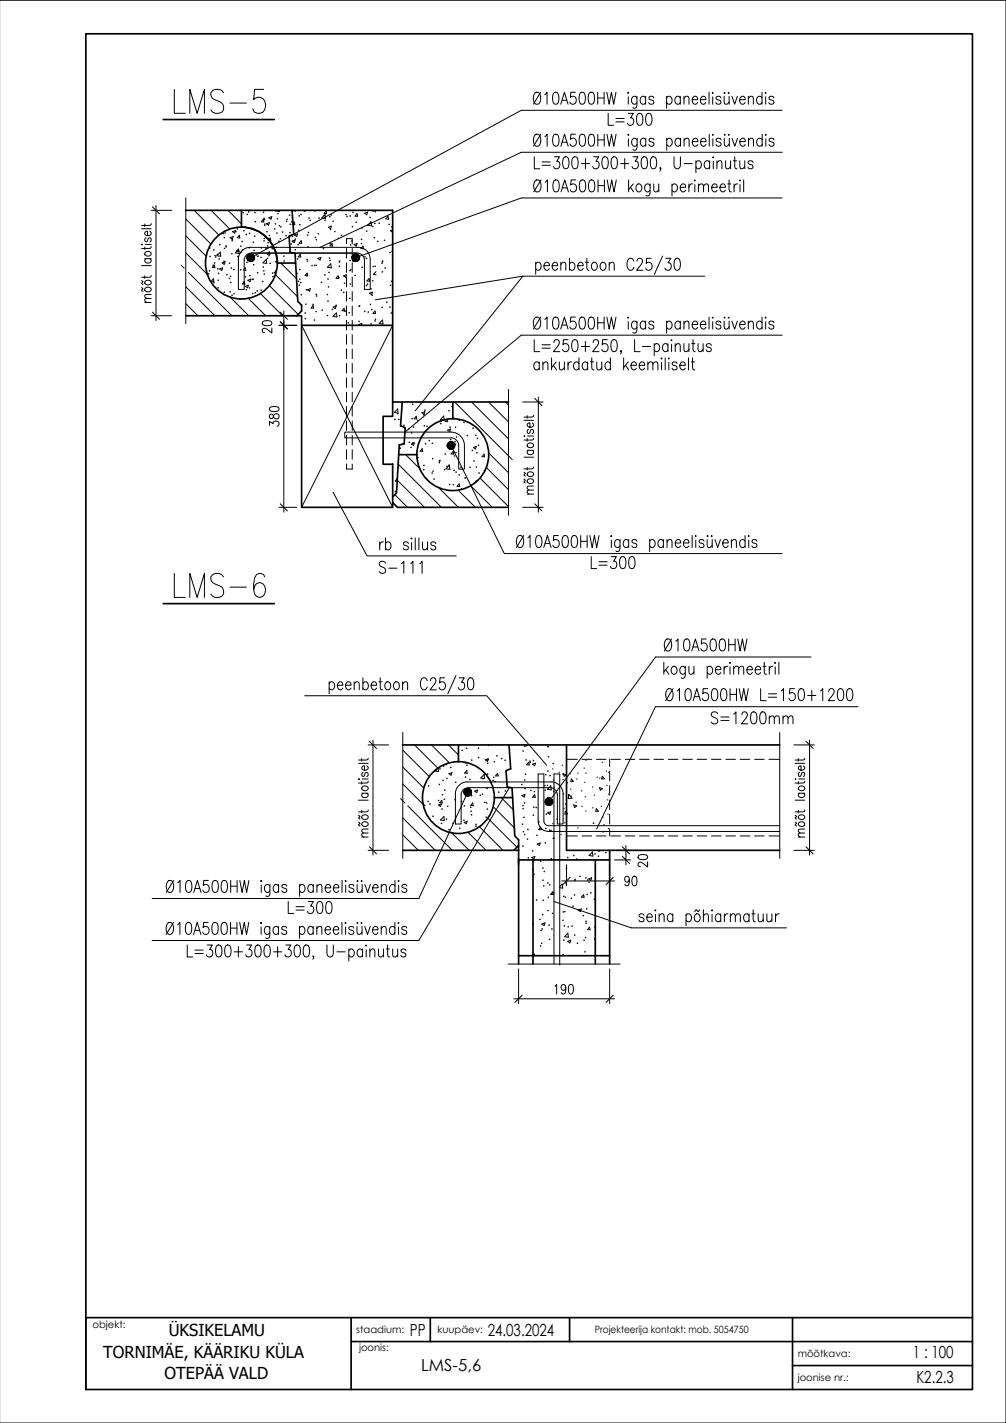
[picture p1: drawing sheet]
<svg xmlns="http://www.w3.org/2000/svg" width="210mm" height="297mm" viewBox="0 0 210 297" stroke-linecap="round" stroke-linejoin="round" font-family="sans-serif">
<defs><g id="words">
<text font-size="9.3" x="35.6" y="25">LMS-5</text>
<text font-size="8.8" x="35.6" y="125.9">LMS-6</text>
<g font-size="5.7">
<text x="125.9" y="27.5">L=300</text>
<text x="122.4" y="119.9">L=300</text>
<text x="78.3" y="121">S-111</text>
<text x="137.6" y="137.2">Ø10A500HW</text>
<text x="137.9" y="147.5">Ø10A500HW L=150+1200</text>
<text x="147.5" y="152.4">S=1200mm</text>
<text x="59.3" y="191.9">L=300</text>
</g>
<g font-size="3.5">
<text x="85.5" y="278.9">PP</text>
<text x="101.8" y="278.9">24.03.2024</text>
<text x="87.9" y="286.2">LMS-5,6</text>
<text x="190.5" y="283.5">1 : 100</text>
<text x="191.2" y="288.7">K2.2.3</text>
</g>
<g font-size="3.4">
<text x="35.2" y="278.8">ÜKSIKELAMU</text>
<text x="21.5" y="283.4">TORNIMÄE, KÄÄRIKU KÜLA</text>
<text x="34.3" y="288">OTEPÄÄ VALD</text>
</g>
<g font-size="2.1">
<text x="19.3" y="277.2">objekt:</text>
<text x="74.3" y="278.2">staadium:</text>
<text x="74.9" y="282">joonis:</text>
<text x="91.3" y="278.2">kuupäev:</text>
<text x="124.1" y="278.2">Projekteerija kontakt: mob. 5054750</text>
<text x="166.4" y="283.2">mõõtkava:</text>
<text x="166.4" y="288.2">joonise nr.:</text>
</g>
</g></defs>
<g fill="none" stroke="#000" stroke-width=".35">
<path d="M17.9 7.1h185v282.9h-185zM34.1 25h23.1M38.8 43.9h43.1v24M50.4 43.9v3.5M60.9 43.9l.4 5-1 .4 .3 3.4 1 .2 .1 2h-3.8M61.7 54.9l.4 8 .8 .8v1.2l-1 1M38.8 65.9h23.1M61.9 65.9h1v2M62.9 67.9h19v19h-2v10h2v9h-19zM81.9 83.9h24.2M83.2 94.9l-.5 8-.8 .8M83.9 83.9l-.3 5 1 .4-.3 3.4-1 .2-.1 2h3.8"/>
<path d="M94.5 83.9v3.5M81.9 104.9l1 1h23.2M34.1 126h23.1M84 155.5h78.7M95.7 155.5v3.5M106.2 155.5l.4 5-1 .4 .2 3.3 1 .3 .2 2h-3.8M118.2 155.5v22h44.5M84 177.5h24.2M107 166.5l.4 8 .8 .8v25.9M108.2 179.5h19M108.2 176.5l-1 1M111.2 179.5v21.7"/>
<path d="M124.2 179.5v21.7M127.2 177.5v23.7M108.2 199.5h19M73.3 275v15M89.8 275v5M118.8 275v5M165.4 275v15M202.9 275h-185v15M73.3 280h129.6M165.4 285h37.5"/>
<circle cx="50.4" cy="54.9" r="7.5"/>
<circle cx="94.5" cy="94.9" r="7.5"/>
<circle cx="95.6" cy="166.5" r="7.5"/>
</g>
<g fill="none" stroke="#000" stroke-width=".21">
<path d="M-.1 .1h210v296.9h-210M111.7 19.4l.2-.1a1.1 1.1 0 0 1 .9 1.5l-.1 .4a.67 .67 0 0 1-.7 .6 .67 .67 0 0 1-.6-.6 1.8 1.8 0 0 1 .3-1.8zM112.8 19.3l-1.5 2.5M113.7 19.7l.4-.4v2.5M115.6 19.4l.4-.1a1.22 1.22 0 0 1 .6 1.4l-.3 .9-.4 .2a1.22 1.22 0 0 1-.6-1.5zM120.1 19.3h-1l-.1 1a.77 .77 0 0 1 1 .1 .77 .77 0 0 1 0 1 .77 .77 0 0 1-1 .1l-.1-.2M121.1 19.4l.5-.1a1.22 1.22 0 0 1 .5 1.4l-.2 .9-.5 .2a1.22 1.22 0 0 1-.6-1.5zM123 19.4l.5-.1a1.22 1.22 0 0 1 .6 1.4l-.3 .9-.5 .2a1.22 1.22 0 0 1-.6-1.5zM124.7 19.3v2.5M126.1 19.3v2.5M126.6 19.3l.5 2.5 .5-2.5 .5 2.5 .4-2.5M131.1 19.3v.2z"/>
<path d="M147.9 19.3v2.5M148.7 19.3v.2zM151.2 19.3v.2zM152 19.3v.2zM159 19.3v2.5M159.8 19.3v.2zM111.5 32.7v2.5h1.1M111.7 28.1l.2-.1a1.1 1.1 0 0 1 .9 1.6l-.1 .3a.67 .67 0 0 1-.6 .6 .67 .67 0 0 1-.7-.6 1.8 1.8 0 0 1 .3-1.8zM111.7 37.7l.2-.1a1.1 1.1 0 0 1 1 1.5l-.1 .4a.67 .67 0 0 1-.7 .6 .67 .67 0 0 1-.6-.6 1.8 1.8 0 0 1 .2-1.8zM112.8 28l-1.5 2.5M112.9 37.6l-1.5 2.5M113.1 33.8h1.7"/>
<path d="M113.1 34.5h1.7M113.7 28.5l.5-.5v2.5M113.7 38l.5-.4v2.5M115.6 28.1l.5-.1a1.22 1.22 0 0 1 .5 1.4l-.2 1-.5 .1a1.22 1.22 0 0 1-.6-1.4zM115.6 37.7l.5-.1a1.2 1.2 0 0 1 .6 1.4l-.3 .9-.5 .2a1.22 1.22 0 0 1-.5-1.5zM115.7 32.7h1l-.5 1a.74 .74 0 0 1 .6 1.1 .74 .74 0 0 1-1.3 0M117 21.8l.8-2.5 .7 2.5M117 30.5l.8-2.5 .7 2.5M117.3 20.9h.9M117.3 29.7h1M117.4 39.2h.9M117.7 32.8l.5-.1a1.22 1.22 0 0 1 .5 1.4l-.3 1-.4 .1a1.22 1.22 0 0 1-.6-1.4z"/>
<path d="M119.6 32.8l.5-.1a1.22 1.22 0 0 1 .5 1.4l-.3 1-.4 .1a1.22 1.22 0 0 1-.6-1.4zM120.1 28h-1l-.1 1.1a.76 .76 0 0 1 1.1 .1 .76 .76 0 0 1 0 1 .76 .76 0 0 1-1.1 .1l-.1-.3M120.1 37.6h-.9l-.1 1a.77 .77 0 0 1 1 .1 .77 .77 0 0 1 0 1 .77 .77 0 0 1-1 .1l-.1-.2M121.1 28.1l.5-.1a1.22 1.22 0 0 1 .6 1.4l-.3 1-.5 .1a1.22 1.22 0 0 1-.6-1.4zM121.2 37.7l.4-.1a1.22 1.22 0 0 1 .6 1.4l-.3 .9-.5 .2a1.22 1.22 0 0 1-.5-1.5zM121.3 34.1h1.7M122.2 33.1v2.1M123 28.1l.5-.1a1.22 1.22 0 0 1 .6 1.4l-.3 1-.5 .1a1.22 1.22 0 0 1-.6-1.4zM123.1 37.7l.4-.1a1.22 1.22 0 0 1 .6 1.4l-.3 .9-.4 .2a1.22 1.22 0 0 1-.6-1.5zM123.9 32.7h1l-.6 1a.74 .74 0 0 1 .7 1.1 .74 .74 0 0 1-1.3 0M124.7 20.5h1.4M124.7 28v2.5"/>
<path d="M124.8 37.6v2.5M124.8 38.7h1.3M125.9 32.8l.4-.1a1.22 1.22 0 0 1 .6 1.4l-.3 1-.4 .1a1.22 1.22 0 0 1-.6-1.4zM126.1 28v2.5M126.1 37.6v2.5M126.6 28l.5 2.5 .5-2.5 .5 2.5 .4-2.5M126.7 37.6l.5 2.5 .4-2.5 .5 2.5 .5-2.5M127.8 32.8l.5-.1a1.22 1.22 0 0 1 .5 1.4l-.3 1-.4 .1a1.22 1.22 0 0 1-.6-1.4zM129.5 34.1h1.7M130.3 33.1v2.1M131.1 20.2v1.6M131.1 29v1.5"/>
<path d="M131.2 37.6v2.5M131.5 39.1l.7 1M132.1 32.7h1l-.6 1a.74 .74 0 0 1 .7 1.1 .74 .74 0 0 1-1.3 0M132.1 38.4l-.9 1.2M132.9 20.1l-.1 2.3a.48 .48 0 0 1-.8 .1M132.9 20.5l-.4-.4a.83 .83 0 0 0-.8 .8 .83 .83 0 0 0 .8 .9l.4-.4M132.9 28.9l-.1 2.2-.3 .3-.4-.2M132.9 29.2a.56 .56 0 0 0-.5-.4 .56 .56 0 0 0-.5 .4 .76 .76 0 0 0 0 .9 .76 .76 0 0 0 .8 .3l.2-.2M133 38.5a.53 .53 0 0 1 .8 .2 .76 .76 0 0 1 .1 1 .76 .76 0 0 1-.9 .2 1.02 1.02 0 0 1 0-1.4zM134.1 32.8l.4-.1a1.22 1.22 0 0 1 .6 1.4l-.3 1-.5 .1a1.22 1.22 0 0 1-.5-1.4zM134.7 20.5l-.4-.4a.83 .83 0 0 0-.7 .8 .83 .83 0 0 0 .7 .9l.4-.4M134.7 20.1v1.7"/>
<path d="M134.7 29.2a.56 .56 0 0 0-.5-.4 .56 .56 0 0 0-.5 .4 .76 .76 0 0 0 0 .9 .76 .76 0 0 0 .8 .3l.2-.2M134.7 28.9v1.6M135.6 38.4l-.1 2.2-.2 .3-.5-.1M135.6 38.7a.56 .56 0 0 0-.5-.3 .56 .56 0 0 0-.5 .3 .76 .76 0 0 0 0 1 .76 .76 0 0 0 .8 .2l.2-.2M136 32.8l.4-.1a1.22 1.22 0 0 1 .6 1.4l-.3 1-.4 .1a1.22 1.22 0 0 1-.6-1.4zM136.4 38.4l.1 1.5 .5 .2 .4-.5M136.4 20.5a.55 .55 0 0 0-.5-.4 .55 .55 0 0 0-.5 .4l.1 .2 .6 .2a.45 .45 0 0 1 .2 .7 .61 .61 0 0 1-.9-.2M136.5 29.2a.56 .56 0 0 0-.6-.4 .56 .56 0 0 0-.5 .4l.1 .2a1.05 1.05 0 0 1 1 .6v.2a.55 .55 0 0 1-.6 .3 .55 .55 0 0 1-.5-.3M137.4 38.4v1.7M137.9 35.1l-.1 .1-.1-.1 .1-.1 .1 .1-.2 .6M139.1 20.5l.4-.4a.83 .83 0 0 1 .7 .8 .83 .83 0 0 1-.7 .9l-.4-.4M139.1 20.1v2.5"/>
<path d="M139.1 29.2a.56 .56 0 0 1 .5-.4 .56 .56 0 0 1 .6 .4 .76 .76 0 0 1 0 .9 .76 .76 0 0 1-.9 .3l-.2-.2M139.1 28.9v2.5M140.2 38.7a.56 .56 0 0 1 .5-.3 .56 .56 0 0 1 .6 .3 .76 .76 0 0 1 0 1 .76 .76 0 0 1-.9 .2l-.2-.2M140.2 38.4v2.5M140.6 32.7v1.8a.67 .67 0 0 0 .7 .7 .67 .67 0 0 0 .7-.7v-1.8M141.9 39.1h1.2v-.2a.54 .54 0 0 0-.5-.5 .54 .54 0 0 0-.6 .3 .76 .76 0 0 0 0 1 .76 .76 0 0 0 .9 .2l.2-.2M141.9 20.5l-.3-.4a.83 .83 0 0 0-.8 .8 .83 .83 0 0 0 .8 .9l.3-.4M141.9 20.1v1.7M142 29.2a.56 .56 0 0 0-.5-.4 .56 .56 0 0 0-.6 .4 .76 .76 0 0 0 0 .9 .76 .76 0 0 0 .9 .3l.2-.2M142 28.9v1.6M142.7 20.6l.5-.5 .5 .1 .1 1.6M142.7 20.1v1.7"/>
<path d="M142.7 34.1h1.7M142.7 29.3l.5-.4 .5 .1 .1 1.5M142.7 28.9v1.6M143.7 38.4v1.7M144.4 20.8h1.2v-.2a.54 .54 0 0 0-.5-.5 .54 .54 0 0 0-.6 .4 .76 .76 0 0 0 0 .9 .76 .76 0 0 0 .9 .2l.2-.2M144.5 29.6h1.1v-.3a.54 .54 0 0 0-.5-.5 .54 .54 0 0 0-.5 .4 .76 .76 0 0 0-.1 .9 .76 .76 0 0 0 .9 .3l.2-.2M144.5 38.4a.67 .67 0 0 0-.8 .7M145 37.6v.2zM145 38.5v1.6M145.2 33.9l.4-.3a.84 .84 0 0 1 .8 .8 .84 .84 0 0 1-.8 .8l-.4-.3M145.2 33.6v2.5M145.7 38.9l.5-.5 .5 .1 .1 1.6"/>
<path d="M145.7 38.4v1.7M146.1 20.8h1.2v-.2a.54 .54 0 0 0-.5-.5 .54 .54 0 0 0-.6 .4 .76 .76 0 0 0 0 .9 .76 .76 0 0 0 .9 .2l.2-.2M146.2 29.6h1.1v-.3a.54 .54 0 0 0-.5-.5 .54 .54 0 0 0-.5 .4 .76 .76 0 0 0-.1 .9 .76 .76 0 0 0 .9 .3l.2-.2M146.8 38.9l.5-.5 .4 .1 .1 1.6M148 28v2.5M148.1 33.9l-.4-.3a.84 .84 0 0 0-.8 .8 .84 .84 0 0 0 .8 .8l.4-.3M148.1 33.6v1.6M148.5 39.1h1.1v-.2a.54 .54 0 0 0-.4-.5 .54 .54 0 0 0-.6 .3 .76 .76 0 0 0 0 1 .76 .76 0 0 0 .9 .2l.1-.2M148.7 20.2v1.6M148.7 28v.3zM148.7 29v1.5M148.8 32.7v.3z"/>
<path d="M148.8 33.7v1.5M149.6 34l.5-.4 .4 .1 .1 1.5M149.6 33.6v1.6M150.2 39.1h1.2v-.2a.54 .54 0 0 0-.5-.5 .54 .54 0 0 0-.6 .3 .76 .76 0 0 0 0 1 .76 .76 0 0 0 .9 .2l.2-.2M150.4 20.5a.55 .55 0 0 0-.5-.4 .55 .55 0 0 0-.5 .4l.1 .2 .6 .2a.45 .45 0 0 1 .2 .7 .61 .61 0 0 1-.9-.2M150.5 29.2a.56 .56 0 0 0-.6-.4 .56 .56 0 0 0-.5 .4l.1 .2a1.05 1.05 0 0 1 1 .6v.2a.55 .55 0 0 1-.6 .3 .55 .55 0 0 1-.5-.3M151.1 20.1l.1 1.5 .5 .2 .4-.5M151.1 28.9l.1 1.5 .5 .1 .5-.5M151.2 28v.3zM151.4 33.6l.1 1.5 .5 .1 .4-.4M151.8 38.4h.7M152.1 28v.3z"/>
<path d="M152.1 37.6v2l.1 .3 .4 .2M152.1 20.1v1.7M152.2 28.9v1.6M152.4 33.6v1.6M152.7 20.1l.6 1.7 .6-1.7M152.7 28.9l.6 1.6 .6-1.6M153 33.6h.7M153.2 38.4v1.7M153.3 32.7v2.1l.1 .3 .4 .1M153.9 38.4a.67 .67 0 0 0-.7 .7M154.3 20.8h1.2v-.2a.54 .54 0 0 0-.5-.5 .54 .54 0 0 0-.6 .4 .76 .76 0 0 0 0 .9 .76 .76 0 0 0 .9 .2l.2-.2M154.4 33.6v1.5l.5 .1 .5-.4"/>
<path d="M154.4 29.6h1.1v-.3a.54 .54 0 0 0-.5-.5 .54 .54 0 0 0-.5 .4 .76 .76 0 0 0-.1 .9 .76 .76 0 0 0 .9 .3l.2-.2M154.4 37.6v.2zM154.4 38.5v1.6M155.2 37.6v2.5M155.4 33.6v1.6M156.1 20.6l.5-.5 .5 .1 .1 1.6M156.1 20.1v1.7M156.2 29.3l.4-.4 .5 .1 .1 1.5M156.2 28.9v1.6M157.1 33.9a.55 .55 0 0 0-.5-.4 .55 .55 0 0 0-.5 .4 1.05 1.05 0 0 0 .9 .6l.1 .4a.55 .55 0 0 1-.5 .3 .55 .55 0 0 1-.5-.3M159 20.5l-.4-.4a.83 .83 0 0 0-.8 .8 .83 .83 0 0 0 .8 .9l.4-.4M159 29.2a.56 .56 0 0 0-.5-.4 .56 .56 0 0 0-.5 .4 .76 .76 0 0 0 0 .9 .76 .76 0 0 0 .8 .3l.2-.2"/>
<path d="M159 28v2.5M159.8 20.2v1.6M159.8 28v.3zM159.8 29v1.5M161.5 20.5a.55 .55 0 0 0-.6-.4 .55 .55 0 0 0-.5 .4l.1 .2 .7 .2a.45 .45 0 0 1 .2 .7 .61 .61 0 0 1-1-.2M161.5 29.2a.56 .56 0 0 0-.5-.4 .56 .56 0 0 0-.5 .4l.1 .2a1.05 1.05 0 0 1 .9 .6v.2a.55 .55 0 0 1-.5 .3 .55 .55 0 0 1-.5-.3M163.2 31.8h-54.4l-42 19.8M163.2 23h-54.4l-56.5 30.8M29.5 58.6l.3 .2-.3 .4 .3 .2M29.5 51h.2zM29.5 55.4h2M29.5 47.7h2"/>
<path d="M30.2 46.8v.5M30.2 51.6v.5M30.2 57.6v.5M30.2 54h1.3M30.3 58.7a.63 .63 0 0 1 .8-.2 .63 .63 0 0 1 .3 .8 .63 .63 0 0 1-.8 .2 .63 .63 0 0 1-.3-.8zM30.3 52.7a.63 .63 0 0 1 .8-.2 .63 .63 0 0 1 .3 .7 .63 .63 0 0 1-.8 .3 .63 .63 0 0 1-.3-.8zM30.3 51h1.2M30.5 54l-.2 .2a.65 .65 0 0 0 .4 .8 .65 .65 0 0 0 .8-.5v-.2l-.2-.3M30.5 49.7a.44 .44 0 0 0-.3 .4 .44 .44 0 0 0 .3 .4l.3-.2 .2-.6h.3a.44 .44 0 0 1 .3 .4 .44 .44 0 0 1-.3 .4M31.3 48.3l.1 .1a.65 .65 0 0 1-.4 .9 .65 .65 0 0 1-.8-.5l.1-.4 .5-.1v.9M31.5 57.5l-.1 .3-.2 .1h-1.7M31.5 51.5l-.1 .3-.2 .1h-1.7"/>
<path d="M31.5 46.7l-.1 .3-.2 .1h-1.7M31.5 43.9h4.3M32.5 42.9v24M37.8 55.4l.6 .6M38.8 59.8l6 6.1M38.8 41.3v26.3M38.8 52.8l4.5 4.5M38.8 49.2l4.2 4.3M38.8 45.7l5.2 5.3M39.3 56.9l9.1 9M40.5 43.9l5.2 5.2M44 43.9l3.9 3.9"/>
<path d="M44.5 58.2l.1 .5h-.5zM44.7 55.3l-.4 .5 .5 .1M44.7 55.3l.1 .6M45.3 53.4l.7-.8 .1 .9-.9-.1M46.3 56.4l-.5-.3 .7-.2-.2 .6M46.3 54.9l.7-.3-.2 .6zM47.6 43.9l2.8 2.8M48 49.6l.6-.2-.1 .5zM48.5 48.4l.7-.3-.2 .6zM49.7 52l-.4 .5h.5l-.1-.5M49.8 52.1l-.7 .7 .8 .1-.1-.8M49.9 49.1l-.4 .5 .5 .1"/>
<path d="M49.9 49.1l.1 .6M51 58.7l.1 .6h-.6zM51.2 55.9l-.3 .3M51.2 55.9l.1 .5h-.4M51.7 58.5l.6-.2-.1 .5zM51.8 59.5l-.6 .3 .4 .3 .2-.6M53.6 53.4l.2 .1 .1-.1M54.5 51.7h.1M54.5 51.7v.1M54.9 45.8l.1 .5h-.5zM55.6 54.1l.1 .9-.8-.2zM56.1 45.5l.6-.3-.2 .5z"/>
<path d="M56.2 52.5l.1 .6h-.5zM56.2 46.5l-.6 .2 .4 .3M56.2 46.5l-.2 .5M56.2 59.6l6 6M56.4 49.7l-.4 .5h.5l-.1-.5M57.5 57.3l4.6 4.7M57.6 43.9l-.1 .1 .8 .2v-.3M57.7 56.7l-.1-.3-.4 .6h.2M58.6 54.9l3.3 3.3M61.2 43.9l.5 .1M61.4 46.3l.1 .6-.5-.1zM61.5 49.1l.6-.3-.2 .6z"/>
<path d="M61.6 50.1l-.7 .2 .5 .3 .2-.5M61.7 43.9v.2M62.6 53.1l.2 .6-.6-.1zM62.8 50.2l.1 .6h-.5zM63.3 43.9l.3 .2 .1-.2M64.1 57l.1 .6-.5-.1zM66.9 53.7l-.6 .3 .5 .3M67 53.7l-.2 .6M67.8 44.8l.1 .8-.8-.1zM68.1 44l-.5 .5 .5 .1M68.1 44.1l.1 .5M69 55.1l-.7 .7 .8 .1-.1-.8"/>
<path d="M69.1 47.2l-.6 .2 .5 .3M69.1 47.2l-.1 .6M69.4 51.4l-.5-.1 .4-.5 .1 .6M70.6 58.1h-.5l.5-.5 .1 .6M72.3 57.3l-.6 .3 .4 .3 .2-.5M74.5 44.6l.1 .6-.5-.1zM74.5 50.8l-.6 .3 .4 .3 .2-.6M75.7 51.4l.2 .5h-.6zM76.7 44.3l-.6 .2 .4 .3 .2-.5M77 58.1l-.4 .5 .5 .1M77 58.2l.1 .5M77.4 46.3l-.7 .7 .8 .1-.1-.8"/>
<path d="M78.5 56.7l-.6 .6 .6 .1M79.7 54.5l.2-.1-.2 .6M79.7 55h.1M81 45.2l.1 .5h-.6zM81.9 52.3l-.1 .1 .1 .1M81.9 48l-.5 .2 .5 .3M81.9 48.4v.1M109.1 57.7l-22.4 28M109.1 57.7h37.9M109.1 57.7l-30.8 4.9M111.8 55.1a.55 .55 0 0 1 .5-.4 .55 .55 0 0 1 .5 .4 .76 .76 0 0 1 0 .9 .76 .76 0 0 1-.8 .3l-.2-.2M111.8 54.7v2.5"/>
<path d="M113.5 55.5h1.1v-.3a.54 .54 0 0 0-.4-.5 .54 .54 0 0 0-.6 .4 .76 .76 0 0 0 0 .9 .76 .76 0 0 0 .8 .3l.2-.2M115.2 55.5h1.1v-.3a.54 .54 0 0 0-.4-.5 .54 .54 0 0 0-.6 .4 .76 .76 0 0 0 0 .9 .76 .76 0 0 0 .9 .3l.1-.2M117 55.2l.5-.5 .5 .2 .1 1.5M117 54.7v1.7M117.1 40.1l.7-2.5 .8 2.5M118.8 55.1a.55 .55 0 0 1 .5-.4 .55 .55 0 0 1 .6 .4 .76 .76 0 0 1 0 .9 .76 .76 0 0 1-.9 .3l-.2-.2M118.8 53.9v2.5M120.5 55.5h1.2v-.3a.54 .54 0 0 0-.5-.5 .54 .54 0 0 0-.6 .4 .76 .76 0 0 0 0 .9 .76 .76 0 0 0 .9 .3l.2-.2M122.2 54.7h.6M122.4 53.9v2l.1 .4 .4 .1M123.7 54.9a.52 .52 0 0 1 .8 .2 .76 .76 0 0 1 .1 .9 .76 .76 0 0 1-.9 .3 1.01 1.01 0 0 1 0-1.4zM125.5 54.9a.52 .52 0 0 1 .8 .2 .76 .76 0 0 1 .1 .9 .76 .76 0 0 1-.9 .3 1.01 1.01 0 0 1 0-1.4z"/>
<path d="M127.1 55.2l.5-.5 .5 .2 .1 1.5M127.1 54.7v1.7M132.3 54.5a.67 .67 0 0 0-.7-.6 .67 .67 0 0 0-.7 .6 1.57 1.57 0 0 0 .5 1.9 .73 .73 0 0 0 .9-.6M132.9 54.5l.1-.3 .3-.3h.4l.3 .3a.9 .9 0 0 1-.2 1l-1 1.2h1.4M135.9 53.9h-1l-.1 1.1a.81 .81 0 0 1 1.3 .4 .81 .81 0 0 1-.9 1l-.3-.1-.2-.4M138.3 53.4l-1.8 3.8M138.9 53.9h1.1l-.6 1a.74 .74 0 0 1 .6 1.1 .74 .74 0 0 1-1.3-.1M140.9 54l.5-.1a1.22 1.22 0 0 1 .6 1.4l-.3 1-.5 .1a1.22 1.22 0 0 1-.6-1.4zM163.2 41.3h-54.4l-34.6 12.5M29.5 60l.3 .2-.3 .4 .3 .3M30.2 63.1h1.3M30.3 60.2a.64 .64 0 0 1 .8-.3 .64 .64 0 0 1 .3 .8 .64 .64 0 0 1-.8 .2 .64 .64 0 0 1-.3-.7z"/>
<path d="M31.5 62.3l-1.2 .1-.1 .4 .4 .3M31.5 61.5h-1.2l-.1 .4 .4 .4M31.5 65.9h4.3M38.8 63.4l2.5 2.5M48 62l3.9 3.9M50.9 62.4h.1M51.8 62.3l3.6 3.6M54.3 61.3l4.7 4.6M54.8 67.2l.8-.3a.86 .86 0 0 1 1.1 .6 1.31 1.31 0 0 1-2 0zM56.7 68.4v1.1l-.9-.7-.7-.3-.4 .3v.3l.5 .3M58.2 65.9h3.7M58.2 67.9h3.7"/>
<path d="M59.2 64.9v42M62.9 67.9l19 38M64.6 60.8l-.5-.3 .7-.3-.2 .6M65.4 64.3h-.5l.4-.5 .2 .6M70.1 63.9l-.6 .2 .4 .3 .2-.5M70.3 66.2l-.8-.2 .7-.7 .1 .9M71.8 64.3l-.4 .6h.5M71.8 64.4l.1 .5M75.1 67.9l-.2-.2 .6-.2-.1 .4M77.5 61.5l-.4-.3 .6-.2-.2 .5M78.2 64.9l-.4 .5 .6 .1-.1-.6M79.8 66.8l.1 .8-.8-.1z"/>
<path d="M81.9 67.9l-19 38M111.5 70.9v2.5h1.1M111.7 66.3l.2-.1a1.1 1.1 0 0 1 .9 1.5l-.1 .4a.67 .67 0 0 1-.7 .6 .67 .67 0 0 1-.6-.6 1.8 1.8 0 0 1 .3-1.8zM112.5 75.9l-.4-.4a.84 .84 0 0 0-.7 .9 .84 .84 0 0 0 .7 .8l.4-.3M112.5 75.5v1.7M112.8 66.2l-1.5 2.5M113.1 72h1.7M113.1 72.7h1.7M113.3 76l.5-.5 .4 .2 .1 1.5M113.3 75.5v1.7M113.7 66.7l.4-.5v2.5M115.1 74.7v2.5"/>
<path d="M115.5 76.3l.6 .9M115.6 71.5l.1-.4 .2-.2h.4l.3 .2a.9 .9 0 0 1-.2 1.1l-.9 1.2h1.3M115.6 66.3l.4-.1a1.22 1.22 0 0 1 .6 1.4l-.3 1-.4 .1a1.22 1.22 0 0 1-.6-1.4zM116 75.5l-.9 1.2M116.7 75.5l.1 1.6 .5 .1 .5-.5M117 68.7l.8-2.5 .7 2.5M117.3 67.9h.9M117.8 75.5v1.7M118.5 70.9h-.9l-.1 1.1a.81 .81 0 0 1 1.3 .4 .81 .81 0 0 1-1 1l-.2-.1-.2-.4M118.5 75.5v1.7M119.3 75.5a.68 .68 0 0 0-.8 .8M119.6 71l.4-.1a1.21 1.21 0 0 1 .6 1.4l-.3 1-.5 .1a1.22 1.22 0 0 1-.5-1.4z"/>
<path d="M120.1 66.2h-1l-.1 1.1a.77 .77 0 0 1 1 0 .77 .77 0 0 1 0 1.1 .77 .77 0 0 1-1 .1l-.1-.3M120.8 75.9l-.4-.4a.84 .84 0 0 0-.7 .9 .84 .84 0 0 0 .7 .8l.4-.3M120.8 74.7v2.5M121.1 66.3l.5-.1a1.22 1.22 0 0 1 .5 1.4l-.2 1-.5 .1a1.22 1.22 0 0 1-.6-1.4zM121.3 72.3h1.7M122.1 71.3v2.1M122.6 75.9l-.4-.4a.84 .84 0 0 0-.7 .9 .84 .84 0 0 0 .7 .8l.4-.3M122.6 75.5v1.7M123 66.3l.5-.1a1.22 1.22 0 0 1 .6 1.4l-.3 1-.5 .1a1.22 1.22 0 0 1-.6-1.4zM123.2 75.5h.6M123.5 74.7v2l.1 .4 .3 .1M123.8 71.5v-.4l.3-.2h.4l.3 .2a.9 .9 0 0 1-.2 1.1l-.9 1.2h1.3"/>
<path d="M124.5 75.5l.1 1.6 .5 .1 .5-.5M124.7 66.2v2.5M124.7 67.4h1.4M125.6 75.5v1.7M126.1 66.2v2.5M126.6 66.2l.5 2.5 .5-2.5 .5 2.5 .4-2.5M126.7 70.9h-1l-.1 1.1a.81 .81 0 0 1 1.3 .4 .81 .81 0 0 1-.9 1l-.3-.1-.1-.4M127.4 75.9l-.4-.4a.84 .84 0 0 0-.8 .9 .84 .84 0 0 0 .8 .8l.4-.3M127.4 74.7v2.5M127.7 71l.5-.1a1.21 1.21 0 0 1 .6 1.4l-.3 1-.5 .1a1.22 1.22 0 0 1-.5-1.4zM129.6 73.3v.1l-.1-.1 .1-.1v.1l-.1 .6M130.1 74.7v2.5"/>
<path d="M130.5 76.3l.7 .9M131.1 75.5l-1 1.2M131.1 66.2v.2zM131.1 67.1v1.6M131.6 76.3h1.2v-.3a.54 .54 0 0 0-.5-.5 .54 .54 0 0 0-.6 .4 .76 .76 0 0 0 0 .9 .76 .76 0 0 0 .9 .3l.2-.2M132.4 70.9v2.5h1.2M132.9 67l-.1 2.3-.3 .2-.5-.1M132.9 67.4a.56 .56 0 0 0-.5-.4 .56 .56 0 0 0-.5 .4 .76 .76 0 0 0-.1 .9 .76 .76 0 0 0 .9 .3l.2-.3M133.4 76.3h1.1v-.3a.54 .54 0 0 0-.5-.5 .54 .54 0 0 0-.5 .4 .76 .76 0 0 0-.1 .9 .76 .76 0 0 0 .9 .3l.2-.2M134 72.3h1.7M134.7 67.4a.56 .56 0 0 0-.5-.4 .56 .56 0 0 0-.5 .4 .76 .76 0 0 0-.1 .9 .76 .76 0 0 0 .9 .3l.2-.3M134.7 67v1.7"/>
<path d="M135.2 76l.5-.5 .4 .2 .1 1.5M135.2 75.5v1.7M136.2 76l.5-.5 .5 .2 .1 1.5M136.4 67.4a.56 .56 0 0 0-.5-.4 .56 .56 0 0 0-.5 .4l.1 .2a1.05 1.05 0 0 1 .9 .6v.1a.55 .55 0 0 1-.5 .4 .55 .55 0 0 1-.5-.4M136.5 72.1a.55 .55 0 0 1 .5-.4 .55 .55 0 0 1 .6 .4 .76 .76 0 0 1 0 .9 .76 .76 0 0 1-.9 .3l-.2-.3M136.5 71.7v2.5M138 74.7v.2zM138 75.7v1.5M138.8 74.7v2.5M139.1 67.4a.56 .56 0 0 1 .5-.4 .56 .56 0 0 1 .5 .4 .76 .76 0 0 1 .1 .9 .76 .76 0 0 1-.9 .3l-.2-.3M139.1 67v2.5M139.4 72.1a.55 .55 0 0 0-.6-.4 .55 .55 0 0 0-.5 .4 .76 .76 0 0 0 0 .9 .76 .76 0 0 0 .9 .3l.2-.3"/>
<path d="M139.4 71.7v1.7M139.6 74.7v.2zM139.6 75.7v1.5M140.1 70.9v.2zM140.1 71.9v1.5M140.9 72.2l.5-.5 .4 .2 .1 1.5M140.9 71.7v1.7M141.3 75.9a.55 .55 0 0 0-.6-.4 .55 .55 0 0 0-.5 .4 1.05 1.05 0 0 0 1 .6l.1 .4a.55 .55 0 0 1-.6 .3 .55 .55 0 0 1-.5-.3M141.8 76.3h1.2v-.3a.54 .54 0 0 0-.5-.5 .54 .54 0 0 0-.6 .4 .76 .76 0 0 0 0 .9 .76 .76 0 0 0 .9 .3l.2-.2M141.9 67.4a.56 .56 0 0 0-.5-.4 .56 .56 0 0 0-.5 .4 .76 .76 0 0 0 0 .9 .76 .76 0 0 0 .9 .3l.1-.3M141.9 67v1.7M142.7 71.7l.1 1.6 .5 .1 .4-.5"/>
<path d="M142.7 67.5l.5-.5 .5 .1 .1 1.6M142.7 67v1.7M143.7 74.7v2.5M143.7 71.7v1.7M144.2 75.5h.7M144.3 71.7h.7M144.4 67.7h1.2v-.2a.54 .54 0 0 0-.5-.5 .54 .54 0 0 0-.6 .4 .76 .76 0 0 0 0 .9 .76 .76 0 0 0 .9 .3l.2-.3M144.5 74.7v2l.1 .4 .4 .1M144.6 70.9v2l.1 .4 .4 .1M145.7 71.7v1.6l.5 .1 .5-.5M146.1 67.7h1.2v-.2a.54 .54 0 0 0-.5-.5 .54 .54 0 0 0-.6 .4 .76 .76 0 0 0 0 .9 .76 .76 0 0 0 .9 .3l.2-.3M146.7 71.7v1.7"/>
<path d="M147.9 66.2v2.5M148.4 72.1a.55 .55 0 0 0-.5-.4 .55 .55 0 0 0-.5 .4 1.05 1.05 0 0 0 .9 .6l.1 .3a.55 .55 0 0 1-.5 .4 .55 .55 0 0 1-.5-.4M148.7 66.2v.2zM148.7 67.1v1.6M150.4 67.4a.56 .56 0 0 0-.5-.4 .56 .56 0 0 0-.5 .4l.1 .2a1.05 1.05 0 0 1 .9 .6v.1a.55 .55 0 0 1-.5 .4 .55 .55 0 0 1-.5-.4M151.1 67l.1 1.6 .5 .1 .4-.5M151.2 66.2v.2zM152 66.2v.2zM152.1 67v1.7M152.7 67l.6 1.7 .6-1.7M154.3 67.7h1.2v-.2a.54 .54 0 0 0-.5-.5 .54 .54 0 0 0-.6 .4 .76 .76 0 0 0 0 .9 .76 .76 0 0 0 .9 .3l.2-.3M156.1 67.5l.5-.5 .5 .1 .1 1.6"/>
<path d="M156.1 67v1.7M159 67.4a.56 .56 0 0 0-.5-.4 .56 .56 0 0 0-.6 .4 .76 .76 0 0 0 0 .9 .76 .76 0 0 0 .9 .3l.2-.3M159 66.2v2.5M159.8 66.2v.2zM159.8 67.1v1.6M161.5 67.4a.56 .56 0 0 0-.6-.4 .56 .56 0 0 0-.5 .4l.1 .2a1.05 1.05 0 0 1 1 .6v.1a.55 .55 0 0 1-.6 .4 .55 .55 0 0 1-.5-.4M163.2 70h-54.4l-24.3 20.2M56.2 88.8v-.8l.8 .4a.59 .59 0 0 1 .9-.5 .59 .59 0 0 1-.1 1.1M56.3 86.5a.53 .53 0 0 0 .2 .9l.4-.1a.8 .8 0 0 1 .4-.8 .8 .8 0 0 1 .8 0 .59 .59 0 0 1-.2 .9 .59 .59 0 0 1-.8-.4l-.1-.3a.45 .45 0 0 0-.7-.2zM56.3 85.1l.8-.2a.86 .86 0 0 1 1.1 .6 1.29 1.29 0 0 1-2 0zM82.3 86.1l.8 .1M82.9 99.9l-.4 .5h.4"/>
<path d="M83 85.4l.1 .8M83 85.4l-.7 .7M83.1 96.9l9 9M84.6 94.9l3 2.9M85.8 92.7l.7-.2-.2 .5zM86.9 86.9l.1 .6-.6-.1zM88 86.2l.6-.3-.1 .6zM88.1 93.7l.1 .5h-.5zM91.6 96.2l.2-.1-.2 .5M91.9 87.6l.7-.7 .1 .8-.8-.1M93.3 87.5l.1 .5h-.5zM93.3 87.5h.1"/>
<path d="M93.4 89.8l.6-.2-.2 .5zM93.8 97.1l.1 .9-.8-.2M93.8 97.1l-.7 .7M94.2 93.1l11 22.5h58M94.5 87.1l.3 .3M94.6 94.2l.1 .6-.6-.1zM94.9 83.9l12 12M96.9 99.8l.3-.1v.1M98.4 83.9l7.7 7.7M99.4 93.2l-.2 .5-.4-.3 .6-.2M100.2 99.8l5.9 6M101 94.8l.1 .6-.5-.1z"/>
<path d="M101.5 97.6l4.6 4.6M101.9 83.9l4.2 4.2M102 94.6l4.1 4.1M105.5 83.9l.6 .6M106.1 81.3v26.3M109.1 83.9h4.2M109.3 98.6l.3 .2-.3 .3 .3 .3M109.3 91h.2zM109.3 95.4h2M109.3 87.7h2M110 86.8v.5M110 91.6v.5"/>
<path d="M110 97.6v.5M110 94h1.3M110.1 98.7a.63 .63 0 0 1 .8-.2 .63 .63 0 0 1 .3 .7 .63 .63 0 0 1-.8 .3 .63 .63 0 0 1-.3-.8zM110.1 92.7a.64 .64 0 0 1 .8-.2 .64 .64 0 0 1 .3 .7 .64 .64 0 0 1-.8 .3 .64 .64 0 0 1-.3-.8zM110.1 91h1.2M110.3 94a.44 .44 0 0 0-.3 .4 .44 .44 0 0 0 .3 .4l.5 .1a.54 .54 0 0 0 .5-.6l-.3-.3M110.3 89.6a.45 .45 0 0 0-.3 .5 .45 .45 0 0 0 .3 .4l.3-.2 .2-.6 .2-.1a.45 .45 0 0 1 .3 .5 .45 .45 0 0 1-.3 .4M111 88.3a.44 .44 0 0 1 .3 .4 .44 .44 0 0 1-.3 .4l-.4 .1a.54 .54 0 0 1-.6-.6l.2-.2 .4-.1v.9M111.3 97.5l-.1 .3-.3 .1h-1.6M111.3 91.5l-.1 .3-.3 .1h-1.6M111.3 86.7l-.1 .3-.3 .1h-1.6M112.3 82.9v24"/>
<path d="M58.2 105.9h3.7M69.5 102.8l7.1 13.2h18.6M79.2 113.1v1.7M80 113.1a.68 .68 0 0 0-.8 .7M80.4 113.5l.4-.4a.84 .84 0 0 1 .8 .8 .84 .84 0 0 1-.8 .9l-.4-.4M80.4 112.3v2.5M82.4 103.3l2.6 2.6M82.9 100.2l5.7 5.7M85.2 113.5a.55 .55 0 0 0-.5-.4 .55 .55 0 0 0-.5 .4 1.05 1.05 0 0 0 .9 .6l.1 .3a.55 .55 0 0 1-.5 .4 .55 .55 0 0 1-.5-.4M85.9 112.3v.2zM85.9 113.2v1.6M86.6 112.3v2.5"/>
<path d="M87.4 112.3v2.5M88.2 113.1l.1 1.6 .4 .1 .5-.5M89.2 113.1v1.7M90.9 113.5a.55 .55 0 0 0-.5-.4 .55 .55 0 0 0-.5 .4 1.05 1.05 0 0 0 .9 .6l.1 .3a.55 .55 0 0 1-.5 .4 .55 .55 0 0 1-.5-.4M91.5 101.8l4.1 4.1M95.6 102.3l3.6 3.6M95.8 101l-.4 .5 .5 .1-.1-.6M98.2 101.4l4.5 4.5M108.1 111.9l.2-.1a1.09 1.09 0 0 1 1 1.5l-.1 .4a.66 .66 0 0 1-.7 .6 .66 .66 0 0 1-.7-.6 1.77 1.77 0 0 1 .3-1.8zM109.1 105.9h4.2M109.3 111.8l-1.5 2.5M109.3 100l.3 .2-.3 .4 .3 .3"/>
<path d="M110 103.1h1.3M110.1 100.2a.63 .63 0 0 1 .8-.3 .63 .63 0 0 1 .3 .8 .63 .63 0 0 1-.8 .2 .63 .63 0 0 1-.3-.7zM110.1 112.3l.5-.5v2.5M111.3 102.3l-1.2 .1-.1 .4 .4 .3M111.3 101.5h-1.2l-.1 .4 .4 .4M112 111.9l.5-.1a1.22 1.22 0 0 1 .6 1.4l-.3 1-.5 .1a1.22 1.22 0 0 1-.6-1.4zM113.5 114.3l.7-2.5 .8 2.5M113.7 113.5h1M116.5 111.8h-.9l-.1 1.1a.81 .81 0 0 1 1.3 .4 .81 .81 0 0 1-1 1l-.2-.1-.2-.4M117.6 111.9l.4-.1a1.22 1.22 0 0 1 .6 1.4l-.3 1-.5 .1a1.22 1.22 0 0 1-.5-1.4zM119.5 111.9l.4-.1a1.22 1.22 0 0 1 .6 1.4l-.3 1-.5 .1a1.22 1.22 0 0 1-.5-1.4zM121.2 111.8v2.5"/>
<path d="M121.2 113h1.3M122.5 111.8v2.5M123.1 111.8l.5 2.5 .4-2.5 .5 2.5 .5-2.5M127.6 111.8v.2zM127.6 112.7v1.6M129.4 112.6l-.1 2.3a.48 .48 0 0 1-.8 .1M129.4 113l-.4-.4a.84 .84 0 0 0-.8 .9 .84 .84 0 0 0 .8 .8l.4-.4M131.2 113l-.4-.4a.84 .84 0 0 0-.8 .9 .84 .84 0 0 0 .8 .8l.4-.4M131.2 112.6v1.7M132.9 113a.55 .55 0 0 0-.5-.4 .55 .55 0 0 0-.6 .4 1.05 1.05 0 0 0 1 .6l.1 .3a.55 .55 0 0 1-.5 .4 .55 .55 0 0 1-.6-.4M135.6 113l.3-.4a.84 .84 0 0 1 .8 .9 .84 .84 0 0 1-.8 .8l-.3-.4M135.6 112.6v2.5"/>
<path d="M138.4 113l-.4-.4a.84 .84 0 0 0-.7 .9 .84 .84 0 0 0 .7 .8l.4-.4M138.4 112.6v1.7M139.2 113.1l.5-.5 .4 .1 .1 1.6M139.2 112.6v1.7M140.9 113.3h1.1v-.2a.54 .54 0 0 0-.4-.5 .54 .54 0 0 0-.6 .4 .76 .76 0 0 0 0 .9 .76 .76 0 0 0 .8 .3l.2-.3M142.6 113.3h1.1v-.2a.54 .54 0 0 0-.4-.5 .54 .54 0 0 0-.6 .4 .76 .76 0 0 0 0 .9 .76 .76 0 0 0 .9 .3l.1-.3M144.4 111.8v2.5M145.2 111.8v.2zM145.2 112.7v1.6M146.9 113a.55 .55 0 0 0-.5-.4 .55 .55 0 0 0-.6 .4 1.05 1.05 0 0 0 1 .6l.1 .3a.55 .55 0 0 1-.5 .4 .55 .55 0 0 1-.6-.4M147.6 112.6l.1 1.6 .4 .1 .5-.5M147.7 111.8v.2z"/>
<path d="M148.5 111.8v.2zM148.6 112.6v1.7M149.2 112.6l.5 1.7 .6-1.7M150.8 113.3h1.1v-.2a.54 .54 0 0 0-.4-.5 .54 .54 0 0 0-.6 .4 .76 .76 0 0 0 0 .9 .76 .76 0 0 0 .8 .3l.2-.3M152.6 113.1l.5-.5 .5 .1 .1 1.6M152.6 112.6v1.7M155.5 113l-.4-.4a.84 .84 0 0 0-.8 .9 .84 .84 0 0 0 .8 .8l.4-.4M155.5 111.8v2.5M156.2 111.8v.2zM156.2 112.7v1.6M157.9 113a.55 .55 0 0 0-.5-.4 .55 .55 0 0 0-.5 .4 1.05 1.05 0 0 0 .9 .6l.1 .3a.55 .55 0 0 1-.5 .4 .55 .55 0 0 1-.5-.4M138.5 138.2v2.5"/>
<path d="M138.9 139.8l.7 .9M139.5 139.1l-1 1.2M140.3 139.2l.2-.1a.83 .83 0 0 1 .8 .8 .83 .83 0 0 1-.8 .8 .98 .98 0 0 1-.2-1.5zM143 139.1l-.1 2.2a.48 .48 0 0 1-.8 .2M143 139.4l-.4-.3a.83 .83 0 0 0-.8 .8 .83 .83 0 0 0 .8 .8l.4-.3M143.7 139.1l.1 1.5 .5 .1 .5-.4M144.8 139.1v1.6M147.6 139.4l.3-.3a.83 .83 0 0 1 .8 .8 .83 .83 0 0 1-.8 .8l-.3-.3M147.6 139.1v2.5M149.3 139.8h1.1v-.2a.54 .54 0 0 0-.5-.5 .54 .54 0 0 0-.5 .3 .76 .76 0 0 0-.1 1 .76 .76 0 0 0 .9 .2l.2-.2M151.1 139.1v1.6M151.8 139.1a.67 .67 0 0 0-.7 .7"/>
<path d="M152.3 139.2v1.5M153.1 139.6l.5-.5 .4 .1 .1 1.5M153.1 139.1v1.6M154.1 139.6l.5-.5 .5 .1 .1 1.5M155.8 139.8h1.2v-.2a.54 .54 0 0 0-.5-.5 .54 .54 0 0 0-.6 .3 .76 .76 0 0 0 0 1 .76 .76 0 0 0 .9 .2l.2-.2M157.6 139.8h1.1v-.2a.54 .54 0 0 0-.5-.5 .54 .54 0 0 0-.5 .3 .76 .76 0 0 0-.1 1 .76 .76 0 0 0 .9 .2l.2-.2M159.2 139.1h.6M159.5 138.2v2.1l.1 .3 .3 .1M160.5 139.1v1.6M161.3 139.1a.67 .67 0 0 0-.8 .7M161.7 138.2v.3zM161.7 139.2v1.5"/>
<path d="M162.5 138.2v2.5M169.2 137.1h-32.4l-22.3 30.3M63.6 145.2h38l12.5 14.5M68.7 142.7l.4-.4a.84 .84 0 0 1 .7 .9 .84 .84 0 0 1-.7 .8l-.4-.4M68.7 142.3v2.5M70.4 143h1.1v-.2a.54 .54 0 0 0-.4-.5 .54 .54 0 0 0-.6 .4 .76 .76 0 0 0 0 .9 .76 .76 0 0 0 .8 .3l.2-.3M72.1 143h1.1v-.2a.54 .54 0 0 0-.4-.5 .54 .54 0 0 0-.6 .4 .76 .76 0 0 0 0 .9 .76 .76 0 0 0 .8 .3l.2-.3M73.9 142.8l.5-.5 .5 .1 .1 1.6M73.9 142.3v1.7M74.8 159.3h2M75.5 158.3v.6M75.7 142.7l.4-.4a.84 .84 0 0 1 .8 .9 .84 .84 0 0 1-.8 .8l-.4-.4"/>
<path d="M75.7 141.5v2.5M76.5 159.9l.2 .1a.65 .65 0 0 1-.4 .8 .65 .65 0 0 1-.8-.4l.1-.4 .5-.1v.9M76.8 158.3l-.1 .3-.3 .1h-1.6M76.8 155.5h4.3M77.4 143h1.2v-.2a.54 .54 0 0 0-.5-.5 .54 .54 0 0 0-.6 .4 .76 .76 0 0 0 0 .9 .76 .76 0 0 0 .9 .3l.2-.3M77.8 154.5v24M79.1 142.3h.6M79.3 141.5v2l.1 .4 .4 .1M80.6 142.4l.2-.1a.84 .84 0 0 1 .7 .9 .84 .84 0 0 1-.7 .8 .99 .99 0 0 1-.2-1.6zM82.4 142.4l.2-.1a.84 .84 0 0 1 .7 .9 .84 .84 0 0 1-.7 .8 .99 .99 0 0 1-.2-1.6zM84 142.8l.5-.5 .5 .1 .1 1.6M84 142.3v1.7"/>
<path d="M84 152.9v26.3M84 156.6l5.6 5.5M86.5 155.5l4.9 4.9M89.1 142.1a.67 .67 0 0 0-.6-.6 .67 .67 0 0 0-.7 .6 1.58 1.58 0 0 0 .5 1.9 .72 .72 0 0 0 .8-.6M89.8 142.1l.1-.4 .3-.2h.4l.3 .2a.9 .9 0 0 1-.2 1.1l-1 1.2h1.4M90 155.5l3.8 3.7M92.8 141.5h-1l-.1 1.1a.81 .81 0 0 1 1.3 .4 .81 .81 0 0 1-.9 1l-.3-.1-.2-.4M93.6 155.5l2.1 2.1M95.1 141l-1.7 3.8M95.8 141.5h1.1l-.6 .9a.74 .74 0 0 1 .6 1.2 .74 .74 0 0 1-1.3-.1M97.8 141.6l.5-.1a1.22 1.22 0 0 1 .6 1.4l-.3 1-.5 .1a1.22 1.22 0 0 1-.6-1.4zM101.2 158.6l.7-.2-.2 .5z"/>
<path d="M110.3 159.1l.1 .6-.5-.1zM111.5 159.8l-.4-.3 .6-.2-.1 .5M162.7 152.9v26.3M165.6 155.5h4.3M165.9 159.3h2M166.6 158.3v.6M167.6 159.9l.2 .1a.65 .65 0 0 1-.4 .8 .65 .65 0 0 1-.8-.4l.1-.4 .4-.1v.9M167.9 158.3l-.1 .3-.3 .1h-1.6M168.9 154.5v24M179 147.5h-42.2l-12.3 25.5M74.8 171.6l.3 .2-.3 .3 .3 .3M74.8 170.2l.3 .2-.3 .4 .3 .2"/>
<path d="M74.8 162.6h.2zM74.8 167h2M75.5 174.7h1.3M75.5 165.6h1.3M75.5 163.1v.6M75.5 169.2v.5M75.6 171.8a.64 .64 0 0 1 .8-.3 .64 .64 0 0 1 .3 .8 .64 .64 0 0 1-.8 .2 .64 .64 0 0 1-.3-.7zM75.6 170.3a.64 .64 0 0 1 .8-.2 .64 .64 0 0 1 .3 .7 .64 .64 0 0 1-.8 .3 .64 .64 0 0 1-.3-.8zM75.6 164.3a.63 .63 0 0 1 .8-.3 .63 .63 0 0 1 .3 .8 .63 .63 0 0 1-.8 .3 .63 .63 0 0 1-.3-.8zM75.6 162.6h1.2M75.8 165.6l-.2 .1a.42 .42 0 0 0 .2 .7l.4 .1a.54 .54 0 0 0 .6-.6l-.3-.3M75.8 161.2a.44 .44 0 0 0-.3 .5 .44 .44 0 0 0 .3 .4l.2-.1 .2-.7 .3-.1a.44 .44 0 0 1 .3 .5 .44 .44 0 0 1-.3 .4"/>
<path d="M76.8 173.9l-1.2 .1-.1 .3 .4 .4M76.8 173.1h-1.2l-.1 .4 .4 .4M76.8 169.1l-.1 .3-.3 .1h-1.6M76.8 163.1l-.1 .3-.3 .1h-1.6M76.8 177.5h4.3M83.6 166.7l.9 .9M84 174.3l3.3 3.2M84 170.7l6.8 6.8M84 163.6l4.3 4.3M84 160.1l4.4 4.4M85.1 168.2l9.3 9.3M91 160.7l-.3 .2"/>
<path d="M91 160.6v.3l-.3-.1M91.4 160.3l.1 .7-.8-.1M91.5 168l.6-.2-.2 .5zM92.2 167.1l.1 .5h-.6zM92.6 170.4l-.7 .8 .8 .1-.1-.9M93.7 161.5l.6-.2-.2 .5zM94.3 173.9l3.6 3.6M96.9 171.7l.6-.3-.2 .6zM97.4 160.9l.1 .5h-.6zM97.6 165.4l-10.2 22.2M97.7 173.7l3.7 3.8M98.6 167.6l.1 .6-.5-.1z"/>
<path d="M99 165.1l.7-.2-.2 .5zM100 172.6l5 4.9M101 161.6l-.7 .8 .8 .1-.1-.8M101.8 170.8l6.1 6.1M102.9 168.4l4.4 4.4M103.8 161.4l.1 .6-.5-.1zM104.6 166.5l2.5 2.5M106.3 164.4l-18.9 31.9h-55.7M109.4 166.4l-.5-.3 .6-.3-.1 .6M111.4 179.3l.2-.5-.6 .2 .4 .3M111.6 165.9l.1 .5h-.6zM112.7 176l-.6 .2 .4 .3 .2-.5"/>
<path d="M112.9 173.2h-.5l.4-.6 .1 .6M114.9 164l.1 .9-.8-.1zM114.9 169.4l-.6 .3 .4 .3 .2-.5M115.6 174.8l-.2 .2h.2M123.6 177.8l-.7 .8 .8 .1M123.6 177.8l.1 .9M124.5 179.5h.1M128.2 177.5h3.4M128.2 179.5h3.4M130.6 176.5v4M133.2 178.6l.8-.2a.84 .84 0 0 1 1.1 .6 1.3 1.3 0 0 1-2 0zM135.1 179.9v1.1l-.9-.8-.7-.2-.4 .3v.3l.5 .3"/>
<path d="M165.6 177.5h4.3M165.9 171.6l.3 .2-.3 .3 .3 .3M165.9 170.2l.3 .2-.3 .4 .3 .2M165.9 162.6h.2zM165.9 167h2M166.6 174.7h1.3M166.6 163.1v.6M166.6 169.2v.5M166.6 165.6h1.3M166.7 171.8a.64 .64 0 0 1 .8-.3 .64 .64 0 0 1 .3 .8 .64 .64 0 0 1-.8 .2 .64 .64 0 0 1-.3-.7zM166.7 170.3a.64 .64 0 0 1 .8-.2 .64 .64 0 0 1 .3 .7 .64 .64 0 0 1-.8 .3 .64 .64 0 0 1-.3-.8zM166.7 164.3a.63 .63 0 0 1 .8-.3 .63 .63 0 0 1 .3 .8 .63 .63 0 0 1-.8 .3 .63 .63 0 0 1-.3-.8z"/>
<path d="M166.7 162.6h1.2M166.9 165.6l-.2 .1a.42 .42 0 0 0 .2 .7l.4 .1a.54 .54 0 0 0 .6-.6l-.3-.3M166.9 161.2a.44 .44 0 0 0-.3 .5 .44 .44 0 0 0 .3 .4l.2-.1 .2-.7 .3-.1a.44 .44 0 0 1 .3 .5 .44 .44 0 0 1-.3 .4M167.9 173.9l-1.2 .1-.1 .3 .4 .4M167.9 173.1h-1.2l-.1 .4 .4 .4M167.9 169.1l-.1 .3-.3 .1h-1.6M167.9 163.1l-.1 .3-.3 .1h-1.6M31.7 187.6h55.7M35.1 192.7l.1-.2a1.1 1.1 0 0 1 1 1.6l-.1 .4a.67 .67 0 0 1-.7 .6 .67 .67 0 0 1-.6-.6 1.8 1.8 0 0 1 .3-1.8zM35.1 183.9l.2-.1a1.1 1.1 0 0 1 .9 1.5l-.1 .4a.67 .67 0 0 1-.6 .6 .67 .67 0 0 1-.7-.6 1.77 1.77 0 0 1 .3-1.8zM36.2 192.5l-1.5 2.5M36.2 183.8l-1.5 2.5"/>
<path d="M37.1 193l.4-.5v2.5M37.1 184.3l.5-.5v2.5M39 192.7l.4-.2a1.22 1.22 0 0 1 .6 1.5l-.3 .9-.5 .1a1.22 1.22 0 0 1-.5-1.4zM39 183.9l.5-.1a1.22 1.22 0 0 1 .5 1.4l-.2 1-.5 .1a1.22 1.22 0 0 1-.6-1.4zM39.1 197.3v2.5h1.1M40.4 195l.8-2.5 .7 2.5M40.4 186.3l.8-2.5 .7 2.5M40.7 194.2h.9M40.7 198.3h1.7M40.7 199h1.7M40.7 185.5h1M43.3 197.3h1l-.6 .9a.74 .74 0 0 1 .6 1.1 .74 .74 0 0 1-1.2 0"/>
<path d="M43.4 192.5h-.9l-.1 1.1a.77 .77 0 0 1 1 .1 .77 .77 0 0 1 0 1 .77 .77 0 0 1-1 .1l-.1-.2M43.5 183.8h-1l-.1 1.1a.77 .77 0 0 1 1.1 0 .77 .77 0 0 1 0 1.1 .77 .77 0 0 1-1.1 .1l-.1-.3M44.5 192.7l.5-.2a1.22 1.22 0 0 1 .5 1.5l-.3 .9-.4 .1a1.22 1.22 0 0 1-.6-1.4zM44.5 183.9l.5-.1a1.22 1.22 0 0 1 .6 1.4l-.3 1-.5 .1a1.22 1.22 0 0 1-.6-1.4zM45.3 197.4l.4-.1a1.22 1.22 0 0 1 .6 1.4l-.3 .9-.5 .2a1.22 1.22 0 0 1-.5-1.5zM46.4 192.7l.5-.2a1.22 1.22 0 0 1 .5 1.5l-.2 .9-.5 .1a1.22 1.22 0 0 1-.6-1.4zM46.4 183.9l.5-.1a1.22 1.22 0 0 1 .6 1.4l-.3 1-.5 .1a1.22 1.22 0 0 1-.6-1.4zM47.2 197.4l.4-.1a1.22 1.22 0 0 1 .6 1.4l-.3 .9-.5 .2a1.22 1.22 0 0 1-.5-1.5zM48.1 192.5v2.5M48.1 193.7h1.3M48.1 183.8v2.5M48.1 185h1.4"/>
<path d="M48.9 198.7h1.7M49.4 192.5v2.5M49.5 183.8v2.5M49.7 197.6v2.2M50 192.5l.5 2.5 .5-2.5 .4 2.5 .5-2.5M50 183.8l.5 2.5 .5-2.5 .5 2.5 .4-2.5M51.4 197.3h1.1l-.6 .9a.74 .74 0 0 1 .6 1.1 .74 .74 0 0 1-1.2 0M53.4 197.4l.5-.1a1.22 1.22 0 0 1 .6 1.4l-.3 .9-.5 .2a1.22 1.22 0 0 1-.5-1.5zM54.5 192.5v.3zM54.5 193.5v1.5M54.5 183.8v.2zM54.5 184.7v1.6"/>
<path d="M55.4 197.4l.4-.1a1.22 1.22 0 0 1 .6 1.4l-.3 .9-.5 .2a1.22 1.22 0 0 1-.5-1.5zM56.3 193.4l-.1 2.2-.3 .3-.5-.1M56.3 193.7a.56 .56 0 0 0-.5-.3 .56 .56 0 0 0-.6 .3 .76 .76 0 0 0 0 1 .76 .76 0 0 0 .9 .2l.2-.2M56.3 184.6l-.1 2.3a.48 .48 0 0 1-.7 .1M56.3 185l-.4-.4a.83 .83 0 0 0-.7 .9 .83 .83 0 0 0 .7 .8l.4-.4M57.1 198.7h1.7M57.9 197.6v2.2M58.1 193.7a.56 .56 0 0 0-.5-.3 .56 .56 0 0 0-.5 .3 .76 .76 0 0 0-.1 1 .76 .76 0 0 0 .9 .2l.2-.2M58.1 193.4v1.6M58.1 185l-.4-.4a.83 .83 0 0 0-.7 .9 .83 .83 0 0 0 .7 .8l.4-.4M58.1 184.6v1.7M59.6 197.3h1.1l-.6 .9a.74 .74 0 0 1 .6 1.1 .74 .74 0 0 1-1.2 0"/>
<path d="M59.8 193.7a.56 .56 0 0 0-.5-.3 .56 .56 0 0 0-.5 .3l.1 .3a1.05 1.05 0 0 1 .9 .6v.1a.55 .55 0 0 1-.5 .4 .55 .55 0 0 1-.5-.4M59.8 185a.55 .55 0 0 0-.5-.4 .55 .55 0 0 0-.5 .4l.1 .2 .7 .3a.45 .45 0 0 1 .1 .7 .61 .61 0 0 1-.9-.3M61.6 197.4l.5-.1a1.22 1.22 0 0 1 .6 1.4l-.3 .9-.5 .2a1.22 1.22 0 0 1-.5-1.5zM62.5 193.7a.56 .56 0 0 1 .5-.3 .56 .56 0 0 1 .5 .3 .76 .76 0 0 1 .1 1 .76 .76 0 0 1-.9 .2l-.2-.2M62.5 193.4v2.5M62.5 185l.4-.4a.83 .83 0 0 1 .8 .9 .83 .83 0 0 1-.8 .8l-.4-.4M62.5 184.6v2.5M63.5 197.4l.5-.1a1.22 1.22 0 0 1 .6 1.4l-.3 .9-.5 .2a1.22 1.22 0 0 1-.5-1.5zM65.3 193.7a.56 .56 0 0 0-.5-.3 .56 .56 0 0 0-.5 .3 .76 .76 0 0 0 0 1 .76 .76 0 0 0 .9 .2l.1-.2M65.3 193.4v1.6M65.4 185l-.4-.4a.83 .83 0 0 0-.8 .9 .83 .83 0 0 0 .8 .8l.4-.4M65.4 184.6v1.7"/>
<path d="M65.5 199.6l-.1 .2-.1-.2 .1-.1 .1 .1-.2 .6M66.1 193.9l.5-.5 .5 .1 .1 1.5M66.1 193.4v1.6M66.1 185.1l.5-.5 .5 .1 .1 1.6M66.1 184.6v1.7M67.8 194.1h1.2v-.2a.54 .54 0 0 0-.5-.5 .54 .54 0 0 0-.6 .3 .76 .76 0 0 0 0 1 .76 .76 0 0 0 .9 .2l.2-.2M67.8 185.3h1.2v-.2a.54 .54 0 0 0-.5-.5 .54 .54 0 0 0-.6 .4 .76 .76 0 0 0 0 .9 .76 .76 0 0 0 .9 .3l.2-.3M68.2 197.3v1.7a.67 .67 0 0 0 .7 .8 .67 .67 0 0 0 .6-.8v-1.7M69.5 194.1h1.2v-.2a.54 .54 0 0 0-.5-.5 .54 .54 0 0 0-.6 .3 .76 .76 0 0 0 0 1 .76 .76 0 0 0 .9 .2l.2-.2M69.6 185.3h1.1v-.2a.54 .54 0 0 0-.5-.5 .54 .54 0 0 0-.5 .4 .76 .76 0 0 0-.1 .9 .76 .76 0 0 0 .9 .3l.2-.3M70.3 198.7h1.7M71.3 192.5v2.5"/>
<path d="M71.4 183.8v2.5M72.1 193.5v1.5M72.1 183.8v.2zM72.1 184.7v1.6M72.8 198.4a.55 .55 0 0 1 .5-.3 .55 .55 0 0 1 .5 .3 .76 .76 0 0 1 .1 1 .76 .76 0 0 1-.9 .2l-.2-.2M72.8 198.1v2.5M73.8 193.7a.56 .56 0 0 0-.5-.3 .56 .56 0 0 0-.5 .3l.1 .3a1.05 1.05 0 0 1 .9 .6v.1a.55 .55 0 0 1-.5 .4 .55 .55 0 0 1-.5-.4M73.8 185a.55 .55 0 0 0-.5-.4 .55 .55 0 0 0-.5 .4l.1 .2 .7 .3a.45 .45 0 0 1 .1 .7 .61 .61 0 0 1-.9-.3M74.5 193.4l.1 1.5 .5 .1 .4-.4M74.5 184.6l.1 1.6 .5 .1 .5-.5M74.6 192.5v.3zM74.6 183.8v.2z"/>
<path d="M75.4 192.5v.3zM75.5 183.8v.2zM75.5 193.4v1.6M75.6 184.6v1.7M75.6 198.4a.55 .55 0 0 0-.5-.3 .55 .55 0 0 0-.5 .3 .76 .76 0 0 0 0 1 .76 .76 0 0 0 .9 .2l.1-.2M75.6 198.1v1.7M76.1 193.4l.6 1.6 .6-1.6M76.1 184.6l.6 1.7 .6-1.7M76.4 197.3v.2zM76.4 198.2v1.6M77.2 198.6l.4-.5 .5 .1 .1 1.6M77.2 198.1v1.7"/>
<path d="M77.7 194.1h1.2v-.2a.54 .54 0 0 0-.5-.5 .54 .54 0 0 0-.6 .3 .76 .76 0 0 0 0 1 .76 .76 0 0 0 .9 .2l.2-.2M77.7 185.3h1.2v-.2a.54 .54 0 0 0-.5-.5 .54 .54 0 0 0-.6 .4 .76 .76 0 0 0 0 .9 .76 .76 0 0 0 .9 .3l.2-.3M79 198.1l.1 1.5 .4 .2 .5-.5M79.5 193.9l.5-.5 .5 .1 .1 1.5M79.5 193.4v1.6M79.6 185.1l.4-.5 .5 .1 .1 1.6M79.6 184.6v1.7M80 198.1v1.7M80.6 198.1h.7M80.9 197.3v2l.1 .3 .4 .2M81.9 198.1l.1 1.5 .5 .2 .5-.5M82.4 193.7a.56 .56 0 0 0-.5-.3 .56 .56 0 0 0-.6 .3 .76 .76 0 0 0 0 1 .76 .76 0 0 0 .9 .2l.2-.2"/>
<path d="M82.4 192.5v2.5M82.4 185l-.4-.4a.83 .83 0 0 0-.7 .9 .83 .83 0 0 0 .7 .8l.4-.4M82.4 183.8v2.5M83 198.1v1.7M83.2 192.5v.3zM83.2 193.5v1.5M83.2 183.8v.2zM83.2 184.7v1.6M84.7 198.4a.55 .55 0 0 0-.5-.3 .55 .55 0 0 0-.6 .3 1.05 1.05 0 0 0 1 .6l.1 .4a.55 .55 0 0 1-.5 .4 .55 .55 0 0 1-.6-.4M84.9 193.7a.56 .56 0 0 0-.6-.3 .56 .56 0 0 0-.5 .3l.1 .3a1.05 1.05 0 0 1 1 .6v.1a.55 .55 0 0 1-.6 .4 .55 .55 0 0 1-.5-.4M84.9 185a.55 .55 0 0 0-.5-.4 .55 .55 0 0 0-.6 .4l.1 .2 .7 .3a.45 .45 0 0 1 .2 .7 .61 .61 0 0 1-1-.3M111.5 199.2l-.3 .1 .2-.1v.3l.1-.3"/>
<path d="M113.1 192.9l.6-.3-.2 .6zM115.3 186.2l-.4 .5h.5l-.1-.5M115.6 186.2l-.3 .2 .3 .2M115.6 188.2l16.1 5.5h32.4M116.8 185.1l.5-.6 .1 .9-.6-.1M117.2 183.9h11M118.2 180.5v4.4M118.5 194.8l-.7 .7 .8 .2-.1-.9M118.9 196.8l-.4-.3 .6-.2-.2 .5M121.1 190.3l-.5-.3 .7-.3-.2 .6M121.8 186.7l-.5 .6h.6l-.1-.5M123 193.5l.1 .6-.5-.1z"/>
<path d="M123.5 183.2l-.7 .3 .5 .3M123.5 183.2l-.2 .6M127.2 180.5v4.4M131.3 183.6a.53 .53 0 0 1-.5 .5 .59 .59 0 0 1-.5-.7 .59 .59 0 0 1 .8-.4 1.74 1.74 0 0 1 0 1.8l-.4 .1-.3-.3M132.1 183l.4-.1a1.18 1.18 0 0 1 .3 1.6l-.1 .3-.4 .1a1.46 1.46 0 0 1-.2-1.9zM134.4 191.1a.56 .56 0 0 0-.5-.4 .56 .56 0 0 0-.6 .4l.1 .2a1.05 1.05 0 0 1 1 .6v.2a.55 .55 0 0 1-.5 .3 .55 .55 0 0 1-.6-.3M135 191.5h1.1v-.3a.54 .54 0 0 0-.5-.5 .54 .54 0 0 0-.6 .4 .76 .76 0 0 0 0 .9 .76 .76 0 0 0 .9 .3l.2-.2M136.8 189.9v.2zM136.8 190.9v1.5M137.5 191.2l.5-.4 .5 .1 .1 1.5M137.5 190.8v1.6M140.4 191.1a.56 .56 0 0 0-.5-.4 .56 .56 0 0 0-.6 .4 .76 .76 0 0 0 0 .9 .76 .76 0 0 0 .9 .3l.2-.2"/>
<path d="M140.4 190.8v1.6M143.1 191.1a.56 .56 0 0 1 .6-.4 .56 .56 0 0 1 .5 .4 .76 .76 0 0 1 0 .9 .76 .76 0 0 1-.9 .3l-.2-.2M143.1 190.8v2.4M145.1 190.9a.53 .53 0 0 1 .9 .2 .76 .76 0 0 1 0 .9 .76 .76 0 0 1-.9 .3 1.02 1.02 0 0 1 0-1.4zM146 189.9l-.3 .4-.4-.4-.3 .4M146.8 191.2l.4-.4 .5 .1 .1 1.5M146.8 189.9v2.5M148.6 189.9v.2zM148.6 190.9v1.5M150.4 191.1a.56 .56 0 0 0-.5-.4 .56 .56 0 0 0-.6 .4 .76 .76 0 0 0 0 .9 .76 .76 0 0 0 .9 .3l.2-.2M150.4 190.8v1.6M151.1 190.8v1.6"/>
<path d="M151.9 190.8a.67 .67 0 0 0-.8 .7M152.4 191.2l.5-.4 .4 .1 .1 1.5M152.4 190.8v1.6M153.4 191.2l.5-.4 .5 .1 .1 1.5M156.3 191.1a.56 .56 0 0 0-.5-.4 .56 .56 0 0 0-.6 .4 .76 .76 0 0 0 0 .9 .76 .76 0 0 0 .9 .3l.2-.2M156.3 190.8v1.6M156.9 190.8h.6M157.1 189.9v2l.1 .4 .4 .1M158.2 190.8l.1 1.5 .5 .1 .4-.5M159.2 190.8v1.6M160 190.8l.1 1.5 .5 .1 .5-.5M161.1 190.8v1.6"/>
<path d="M161.8 190.8v1.6M162.6 190.8a.67 .67 0 0 0-.8 .7M106 201.2h23.4M107.2 208.5h21M108.2 202.2v7.3M115.8 205.9l.3-.4v2M118.1 206.2a.53 .53 0 0 1-.6 .5 .59 .59 0 0 1-.4-.7 .59 .59 0 0 1 .7-.4 1.74 1.74 0 0 1 0 1.8l-.4 .1-.3-.3M118.8 205.6l.4-.1a1.18 1.18 0 0 1 .4 1.6l-.2 .3-.4 .1a1.18 1.18 0 0 1-.3-1.6zM127.2 202.2v7.3"/>
</g>
<g fill="#000" stroke="#000" stroke-width=".21">
<circle cx="43.5" cy="57.2" r=".06"/>
<circle cx="43.7" cy="56.5" r=".06"/>
<circle cx="43.8" cy="51.8" r=".06"/>
<circle cx="43.8" cy="53.5" r=".06"/>
<circle cx="44.5" cy="55.4" r=".06"/>
<circle cx="44.6" cy="52.1" r=".06"/>
<circle cx="44.6" cy="59" r=".06"/>
<circle cx="44.8" cy="54.9" r=".06"/>
<circle cx="44.9" cy="53.3" r=".06"/>
<circle cx="45" cy="53.6" r=".06"/>
<circle cx="45.4" cy="53.1" r=".06"/>
<circle cx="45.4" cy="56.1" r=".06"/>
<circle cx="45.5" cy="58.5" r=".06"/>
<circle cx="45.6" cy="57.1" r=".06"/>
<circle cx="45.7" cy="54.1" r=".06"/>
<circle cx="45.9" cy="51.1" r=".06"/>
<circle cx="46.6" cy="48.7" r=".06"/>
<circle cx="46.8" cy="54.6" r=".06"/>
<circle cx="46.8" cy="49.6" r=".06"/>
<circle cx="46.9" cy="51.9" r=".06"/>
<circle cx="47" cy="48.6" r=".06"/>
<circle cx="47.2" cy="51.3" r=".06"/>
<circle cx="47.2" cy="51.5" r=".06"/>
<circle cx="47.3" cy="57.3" r=".06"/>
<circle cx="47.9" cy="58.1" r=".06"/>
<circle cx="47.9" cy="55" r=".06"/>
<circle cx="48.1" cy="57.7" r=".06"/>
<circle cx="48.1" cy="58.9" r=".06"/>
<circle cx="48.3" cy="55.9" r=".06"/>
<circle cx="48.4" cy="53" r=".06"/>
<circle cx="48.5" cy="50.2" r=".06"/>
<circle cx="48.5" cy="50" r=".06"/>
<circle cx="48.8" cy="56.3" r=".06"/>
<circle cx="49.2" cy="48.3" r=".06"/>
<circle cx="49.5" cy="47.8" r=".06"/>
<circle cx="49.7" cy="53.5" r=".06"/>
<circle cx="50.2" cy="56.3" r=".06"/>
<circle cx="50.3" cy="52.7" r=".06"/>
<circle cx="50.3" cy="51.4" r=".06"/>
<circle cx="50.5" cy="50.4" r=".06"/>
<circle cx="50.6" cy="52.2" r=".06"/>
<circle cx="50.6" cy="47.4" r=".06"/>
<circle cx="50.7" cy="44.4" r=".06"/>
<circle cx="50.9" cy="48.2" r=".06"/>
<circle cx="51.2" cy="57.8" r=".06"/>
<circle cx="51.4" cy="49" r=".06"/>
<circle cx="51.6" cy="54.8" r=".06"/>
<circle cx="51.6" cy="44.8" r=".06"/>
<circle cx="51.9" cy="44.2" r=".06"/>
<circle cx="52" cy="51.7" r=".06"/>
<circle cx="52.1" cy="48.7" r=".06"/>
<circle cx="52.1" cy="57.5" r=".06"/>
<circle cx="52.6" cy="47.9" r=".06"/>
<circle cx="52.7" cy="58.3" r=".06"/>
<circle cx="52.7" cy="53.8" r=".06"/>
<circle cx="52.8" cy="58.3" r=".06"/>
<circle cx="52.8" cy="50.6" r=".06"/>
<circle cx="52.9" cy="55.3" r=".06"/>
<circle cx="53" cy="52.3" r=".06"/>
<circle cx="53.2" cy="49.3" r=".06"/>
<circle cx="53.2" cy="44.4" r=".06"/>
<circle cx="53.3" cy="46.3" r=".06"/>
<circle cx="53.8" cy="56.9" r=".06"/>
<circle cx="54.5" cy="53.7" r=".06"/>
<circle cx="54.8" cy="58.8" r=".06"/>
<circle cx="54.9" cy="55.8" r=".06"/>
<circle cx="55" cy="44.3" r=".06"/>
<circle cx="55" cy="56.5" r=".06"/>
<circle cx="55.1" cy="45.6" r=".06"/>
<circle cx="55.1" cy="50.3" r=".06"/>
<circle cx="55.1" cy="49.8" r=".06"/>
<circle cx="55.1" cy="57.2" r=".06"/>
<circle cx="55.2" cy="45.8" r=".06"/>
<circle cx="55.2" cy="47" r=".06"/>
<circle cx="55.3" cy="46.8" r=".06"/>
<circle cx="55.5" cy="51.8" r=".06"/>
<circle cx="55.7" cy="48.4" r=".06"/>
<circle cx="55.8" cy="53.9" r=".06"/>
<circle cx="55.9" cy="51.3" r=".06"/>
<circle cx="55.9" cy="50.7" r=".06"/>
<circle cx="56.1" cy="53.4" r=".06"/>
<circle cx="56.2" cy="49.2" r=".06"/>
<circle cx="56.4" cy="55" r=".06"/>
<circle cx="56.8" cy="51.9" r=".06"/>
<circle cx="56.9" cy="57" r=".06"/>
<circle cx="57" cy="57.7" r=".06"/>
<circle cx="57.3" cy="47.8" r=".06"/>
<circle cx="57.5" cy="46.7" r=".06"/>
<circle cx="57.6" cy="54.6" r=".06"/>
<circle cx="57.7" cy="51.6" r=".06"/>
<circle cx="57.8" cy="48.6" r=".06"/>
<circle cx="57.9" cy="45.7" r=".06"/>
<circle cx="58" cy="44.6" r=".06"/>
<circle cx="58.2" cy="50.4" r=".06"/>
<circle cx="58.3" cy="47.1" r=".06"/>
<circle cx="58.5" cy="49.8" r=".06"/>
<circle cx="58.6" cy="47.4" r=".06"/>
<circle cx="58.9" cy="48.4" r=".06"/>
<circle cx="59.2" cy="53.5" r=".06"/>
<circle cx="59.3" cy="54.5" r=".06"/>
<circle cx="59.7" cy="49.2" r=".06"/>
<circle cx="59.8" cy="46.2" r=".06"/>
<circle cx="59.9" cy="45.8" r=".06"/>
<circle cx="60.4" cy="44.9" r=".06"/>
<circle cx="60.5" cy="48.6" r=".06"/>
<circle cx="60.6" cy="46.8" r=".06"/>
<circle cx="60.8" cy="50.9" r=".06"/>
<circle cx="60.9" cy="46.3" r=".06"/>
<circle cx="61" cy="49.4" r=".06"/>
<circle cx="61.1" cy="50.4" r=".06"/>
<circle cx="61.6" cy="49.9" r=".06"/>
<circle cx="61.6" cy="52.1" r=".06"/>
<circle cx="62" cy="57.1" r=".06"/>
<circle cx="62.1" cy="54.1" r=".06"/>
<circle cx="62.2" cy="51.1" r=".06"/>
<circle cx="62.3" cy="58.7" r=".06"/>
<circle cx="62.3" cy="48.1" r=".06"/>
<circle cx="62.4" cy="45.1" r=".06"/>
<circle cx="62.4" cy="59.5" r=".06"/>
<circle cx="62.6" cy="56.3" r=".06"/>
<circle cx="62.6" cy="58.3" r=".06"/>
<circle cx="62.6" cy="46.9" r=".06"/>
<circle cx="62.8" cy="59" r=".06"/>
<circle cx="62.8" cy="44.8" r=".06"/>
<circle cx="64" cy="57.5" r=".06"/>
<circle cx="64.1" cy="54.2" r=".06"/>
<circle cx="64.1" cy="54.5" r=".06"/>
<circle cx="64.2" cy="49.1" r=".06"/>
<circle cx="64.3" cy="51.5" r=".06"/>
<circle cx="64.4" cy="48.5" r=".06"/>
<circle cx="64.5" cy="45.5" r=".06"/>
<circle cx="64.7" cy="46" r=".06"/>
<circle cx="65.1" cy="55.4" r=".06"/>
<circle cx="65.6" cy="55.4" r=".06"/>
<circle cx="65.7" cy="44" r=".06"/>
<circle cx="65.8" cy="49.6" r=".06"/>
<circle cx="66" cy="55.4" r=".06"/>
<circle cx="66" cy="50" r=".06"/>
<circle cx="66.4" cy="48.8" r=".06"/>
<circle cx="66.6" cy="45.5" r=".06"/>
<circle cx="67.1" cy="58.9" r=".06"/>
<circle cx="67.5" cy="51.9" r=".06"/>
<circle cx="67.6" cy="45" r=".06"/>
<circle cx="67.8" cy="57.4" r=".06"/>
<circle cx="67.8" cy="46" r=".06"/>
<circle cx="68.4" cy="58.2" r=".06"/>
<circle cx="68.6" cy="59.9" r=".06"/>
<circle cx="68.7" cy="56.9" r=".06"/>
<circle cx="68.8" cy="53.9" r=".06"/>
<circle cx="68.8" cy="45.2" r=".06"/>
<circle cx="68.9" cy="54.4" r=".06"/>
<circle cx="68.9" cy="50.9" r=".06"/>
<circle cx="69" cy="47.9" r=".06"/>
<circle cx="69.1" cy="44.9" r=".06"/>
<circle cx="69.5" cy="46.2" r=".06"/>
<circle cx="69.9" cy="48.3" r=".06"/>
<circle cx="70.6" cy="49.8" r=".06"/>
<circle cx="70.7" cy="57.9" r=".06"/>
<circle cx="70.8" cy="55.6" r=".06"/>
<circle cx="70.8" cy="54.7" r=".06"/>
<circle cx="70.9" cy="54.5" r=".06"/>
<circle cx="71.3" cy="49.1" r=".06"/>
<circle cx="71.9" cy="59.1" r=".06"/>
<circle cx="72.2" cy="44.8" r=".06"/>
<circle cx="72.4" cy="45.2" r=".06"/>
<circle cx="73" cy="56.5" r=".06"/>
<circle cx="73" cy="54.4" r=".06"/>
<circle cx="73.1" cy="45.1" r=".06"/>
<circle cx="73.1" cy="59.3" r=".06"/>
<circle cx="73.2" cy="51.1" r=".06"/>
<circle cx="73.2" cy="56.3" r=".06"/>
<circle cx="73.4" cy="50.3" r=".06"/>
<circle cx="73.5" cy="47.3" r=".06"/>
<circle cx="73.6" cy="44.3" r=".06"/>
<circle cx="73.7" cy="54.6" r=".06"/>
<circle cx="74.1" cy="57.5" r=".06"/>
<circle cx="74.3" cy="46.4" r=".06"/>
<circle cx="75.4" cy="50.8" r=".06"/>
<circle cx="75.4" cy="50" r=".06"/>
<circle cx="75.5" cy="47.6" r=".06"/>
<circle cx="75.6" cy="55.8" r=".06"/>
<circle cx="76.1" cy="53.6" r=".06"/>
<circle cx="76.5" cy="53.9" r=".06"/>
<circle cx="76.5" cy="59.6" r=".06"/>
<circle cx="76.5" cy="48.2" r=".06"/>
<circle cx="76.7" cy="59.3" r=".06"/>
<circle cx="77.2" cy="45.4" r=".06"/>
<circle cx="77.8" cy="58.6" r=".06"/>
<circle cx="77.8" cy="47.3" r=".06"/>
<circle cx="77.9" cy="55.6" r=".06"/>
<circle cx="77.9" cy="44" r=".06"/>
<circle cx="78.1" cy="49.6" r=".06"/>
<circle cx="78.2" cy="46.6" r=".06"/>
<circle cx="78.3" cy="55.6" r=".06"/>
<circle cx="78.3" cy="44.2" r=".06"/>
<circle cx="78.8" cy="50.4" r=".06"/>
<circle cx="79.1" cy="46.6" r=".06"/>
<circle cx="79.8" cy="56.7" r=".06"/>
<circle cx="80.2" cy="50.2" r=".06"/>
<circle cx="80.4" cy="56" r=".06"/>
<circle cx="81.2" cy="46.8" r=".06"/>
<circle cx="81.4" cy="52.7" r=".06"/>
<circle cx="81.5" cy="59.5" r=".06"/>
<circle cx="81.7" cy="58.7" r=".06"/>
<circle cx="81.8" cy="47.3" r=".06"/>
<circle cx="45.5" cy="60.1" r=".06"/>
<circle cx="46.8" cy="61" r=".06"/>
<circle cx="48" cy="60.9" r=".06"/>
<circle cx="48" cy="61.9" r=".06"/>
<circle cx="48.4" cy="61.6" r=".06"/>
<circle cx="48.8" cy="61.3" r=".06"/>
<circle cx="50.1" cy="62.4" r=".06"/>
<circle cx="51.4" cy="60.5" r=".06"/>
<circle cx="52.1" cy="60.1" r=".06"/>
<circle cx="52.7" cy="61.3" r=".06"/>
<circle cx="53.3" cy="61.1" r=".06"/>
<circle cx="53.7" cy="60.7" r=".06"/>
<circle cx="54.5" cy="60.6" r=".06"/>
<circle cx="62.9" cy="61.5" r=".06"/>
<circle cx="63.7" cy="65.3" r=".06"/>
<circle cx="63.7" cy="66.5" r=".06"/>
<circle cx="63.8" cy="63.5" r=".06"/>
<circle cx="63.9" cy="60.5" r=".06"/>
<circle cx="65.3" cy="63.5" r=".06"/>
<circle cx="65.6" cy="66.8" r=".06"/>
<circle cx="65.9" cy="65" r=".06"/>
<circle cx="66" cy="61.4" r=".06"/>
<circle cx="66.1" cy="61.8" r=".06"/>
<circle cx="67.2" cy="64.7" r=".06"/>
<circle cx="68.3" cy="61.5" r=".06"/>
<circle cx="68.3" cy="65.9" r=".06"/>
<circle cx="68.4" cy="62.9" r=".06"/>
<circle cx="69.4" cy="64.6" r=".06"/>
<circle cx="70.1" cy="63.7" r=".06"/>
<circle cx="70.9" cy="65.9" r=".06"/>
<circle cx="71.2" cy="60.5" r=".06"/>
<circle cx="71.7" cy="61" r=".06"/>
<circle cx="72" cy="64.9" r=".06"/>
<circle cx="72.7" cy="67.4" r=".06"/>
<circle cx="72.9" cy="65.3" r=".06"/>
<circle cx="73" cy="62.3" r=".06"/>
<circle cx="73" cy="67.9" r=".06"/>
<circle cx="74.9" cy="67.1" r=".06"/>
<circle cx="74.9" cy="63.9" r=".06"/>
<circle cx="75" cy="63.8" r=".06"/>
<circle cx="76.1" cy="65" r=".06"/>
<circle cx="76.8" cy="65.1" r=".06"/>
<circle cx="77.3" cy="63.5" r=".06"/>
<circle cx="77.4" cy="60.3" r=".06"/>
<circle cx="77.4" cy="67.6" r=".06"/>
<circle cx="77.5" cy="64.6" r=".06"/>
<circle cx="77.7" cy="61.6" r=".06"/>
<circle cx="78.3" cy="67" r=".06"/>
<circle cx="78.3" cy="66.6" r=".06"/>
<circle cx="79.7" cy="64.1" r=".06"/>
<circle cx="80.7" cy="63.1" r=".06"/>
<circle cx="81.4" cy="64.1" r=".06"/>
<circle cx="81.6" cy="65.3" r=".06"/>
<circle cx="82.4" cy="87.6" r=".06"/>
<circle cx="83" cy="86.4" r=".06"/>
<circle cx="83.2" cy="87.5" r=".06"/>
<circle cx="83.5" cy="93.6" r=".06"/>
<circle cx="83.9" cy="92.7" r=".06"/>
<circle cx="84.3" cy="88.8" r=".06"/>
<circle cx="85.3" cy="89.5" r=".06"/>
<circle cx="85.4" cy="92.3" r=".06"/>
<circle cx="85.8" cy="93.4" r=".06"/>
<circle cx="85.9" cy="90.4" r=".06"/>
<circle cx="86" cy="87.4" r=".06"/>
<circle cx="86.1" cy="84.4" r=".06"/>
<circle cx="86.2" cy="92.4" r=".06"/>
<circle cx="86.3" cy="89.2" r=".06"/>
<circle cx="87.2" cy="87.8" r=".06"/>
<circle cx="87.2" cy="95.5" r=".06"/>
<circle cx="88.4" cy="98" r=".06"/>
<circle cx="88.4" cy="86.6" r=".06"/>
<circle cx="88.5" cy="97.1" r=".06"/>
<circle cx="88.5" cy="88.9" r=".06"/>
<circle cx="88.7" cy="85.6" r=".06"/>
<circle cx="88.8" cy="92.7" r=".06"/>
<circle cx="89.1" cy="89" r=".06"/>
<circle cx="89.6" cy="92" r=".06"/>
<circle cx="90.2" cy="98.7" r=".06"/>
<circle cx="90.2" cy="92.5" r=".06"/>
<circle cx="90.3" cy="95.8" r=".06"/>
<circle cx="90.4" cy="98.3" r=".06"/>
<circle cx="92" cy="88.4" r=".06"/>
<circle cx="92" cy="88" r=".06"/>
<circle cx="92.8" cy="98" r=".06"/>
<circle cx="92.9" cy="94.8" r=".06"/>
<circle cx="93.3" cy="97.3" r=".06"/>
<circle cx="93.7" cy="97.1" r=".06"/>
<circle cx="93.7" cy="85.7" r=".06"/>
<circle cx="93.9" cy="89.2" r=".06"/>
<circle cx="94" cy="91.8" r=".06"/>
<circle cx="94.3" cy="84.9" r=".06"/>
<circle cx="94.7" cy="98.2" r=".06"/>
<circle cx="94.8" cy="95.2" r=".06"/>
<circle cx="94.9" cy="92.2" r=".06"/>
<circle cx="95" cy="92.7" r=".06"/>
<circle cx="95.1" cy="89.2" r=".06"/>
<circle cx="95.1" cy="94.5" r=".06"/>
<circle cx="95.2" cy="98.5" r=".06"/>
<circle cx="95.3" cy="91.2" r=".06"/>
<circle cx="95.8" cy="99.1" r=".06"/>
<circle cx="95.8" cy="87.7" r=".06"/>
<circle cx="96.2" cy="97.6" r=".06"/>
<circle cx="96.8" cy="88.2" r=".06"/>
<circle cx="97.5" cy="90.9" r=".06"/>
<circle cx="98.1" cy="97.5" r=".06"/>
<circle cx="98.6" cy="94" r=".06"/>
<circle cx="98.7" cy="89.4" r=".06"/>
<circle cx="98.9" cy="96.2" r=".06"/>
<circle cx="99.3" cy="90.9" r=".06"/>
<circle cx="99.4" cy="97.5" r=".06"/>
<circle cx="99.5" cy="94.5" r=".06"/>
<circle cx="99.6" cy="91.5" r=".06"/>
<circle cx="99.8" cy="92.9" r=".06"/>
<circle cx="100" cy="98.7" r=".06"/>
<circle cx="101.1" cy="98.2" r=".06"/>
<circle cx="82.5" cy="102.6" r=".06"/>
<circle cx="90.6" cy="100" r=".06"/>
<circle cx="93.8" cy="101.1" r=".06"/>
<circle cx="94.6" cy="101.2" r=".06"/>
<circle cx="96.3" cy="102.1" r=".06"/>
<circle cx="99.3" cy="100.5" r=".06"/>
<circle cx="99.5" cy="100.4" r=".06"/>
<circle cx="92.6" cy="159.9" r=".06"/>
<circle cx="93.2" cy="159.6" r=".06"/>
<circle cx="96.4" cy="156.6" r=".06"/>
<circle cx="97" cy="159.1" r=".06"/>
<circle cx="97.2" cy="159.2" r=".06"/>
<circle cx="97.3" cy="156.2" r=".06"/>
<circle cx="97.5" cy="159.7" r=".06"/>
<circle cx="98.4" cy="158.7" r=".06"/>
<circle cx="99.8" cy="156.2" r=".06"/>
<circle cx="99.9" cy="158.1" r=".06"/>
<circle cx="101.8" cy="159.3" r=".06"/>
<circle cx="101.9" cy="158.6" r=".06"/>
<circle cx="102" cy="155.6" r=".06"/>
<circle cx="103.1" cy="159" r=".06"/>
<circle cx="103.7" cy="157.8" r=".06"/>
<circle cx="104.7" cy="158.3" r=".06"/>
<circle cx="105.4" cy="158.7" r=".06"/>
<circle cx="109.1" cy="156.8" r=".06"/>
<circle cx="109.5" cy="155.8" r=".06"/>
<circle cx="109.5" cy="155.6" r=".06"/>
<circle cx="109.8" cy="158.6" r=".06"/>
<circle cx="109.9" cy="155.6" r=".06"/>
<circle cx="110.6" cy="158.9" r=".06"/>
<circle cx="110.6" cy="159.2" r=".06"/>
<circle cx="111.3" cy="158.8" r=".06"/>
<circle cx="114.3" cy="155.8" r=".06"/>
<circle cx="114.4" cy="155.9" r=".06"/>
<circle cx="114.4" cy="158" r=".06"/>
<circle cx="115.4" cy="159.4" r=".06"/>
<circle cx="88.6" cy="168.1" r=".06"/>
<circle cx="89.3" cy="167.3" r=".06"/>
<circle cx="89.4" cy="164" r=".06"/>
<circle cx="89.7" cy="167.8" r=".06"/>
<circle cx="90.4" cy="170.4" r=".06"/>
<circle cx="91.5" cy="167.1" r=".06"/>
<circle cx="91.7" cy="163.7" r=".06"/>
<circle cx="91.8" cy="160.5" r=".06"/>
<circle cx="92.1" cy="171.9" r=".06"/>
<circle cx="92.2" cy="168.9" r=".06"/>
<circle cx="92.3" cy="165.9" r=".06"/>
<circle cx="92.4" cy="162.9" r=".06"/>
<circle cx="92.7" cy="166.8" r=".06"/>
<circle cx="92.8" cy="164.9" r=".06"/>
<circle cx="93.1" cy="171" r=".06"/>
<circle cx="93.3" cy="162.5" r=".06"/>
<circle cx="93.4" cy="168.3" r=".06"/>
<circle cx="93.7" cy="173.2" r=".06"/>
<circle cx="94" cy="160.2" r=".06"/>
<circle cx="94.5" cy="171.9" r=".06"/>
<circle cx="95" cy="166.9" r=".06"/>
<circle cx="95.1" cy="163.3" r=".06"/>
<circle cx="95.9" cy="172.9" r=".06"/>
<circle cx="96.3" cy="167.3" r=".06"/>
<circle cx="96.8" cy="171.2" r=".06"/>
<circle cx="96.9" cy="168.2" r=".06"/>
<circle cx="97" cy="165.2" r=".06"/>
<circle cx="97.1" cy="162.2" r=".06"/>
<circle cx="98.1" cy="162.7" r=".06"/>
<circle cx="98.2" cy="168.5" r=".06"/>
<circle cx="98.3" cy="169.3" r=".06"/>
<circle cx="98.4" cy="170.1" r=".06"/>
<circle cx="98.4" cy="166.1" r=".06"/>
<circle cx="99.3" cy="172.5" r=".06"/>
<circle cx="99.3" cy="172.1" r=".06"/>
<circle cx="100.2" cy="166" r=".06"/>
<circle cx="100.7" cy="165.8" r=".06"/>
<circle cx="100.8" cy="162.5" r=".06"/>
<circle cx="101.1" cy="167.5" r=".06"/>
<circle cx="101.4" cy="170.6" r=".06"/>
<circle cx="101.5" cy="167.6" r=".06"/>
<circle cx="101.6" cy="164.6" r=".06"/>
<circle cx="101.7" cy="168.9" r=".06"/>
<circle cx="101.8" cy="161.6" r=".06"/>
<circle cx="102.9" cy="162.9" r=".06"/>
<circle cx="103" cy="162.2" r=".06"/>
<circle cx="103.3" cy="163.1" r=".06"/>
<circle cx="104.1" cy="165.3" r=".06"/>
<circle cx="105.5" cy="165.1" r=".06"/>
<circle cx="108.9" cy="163.8" r=".06"/>
<circle cx="109" cy="172" r=".06"/>
<circle cx="109.1" cy="176.6" r=".06"/>
<circle cx="109.1" cy="168.2" r=".06"/>
<circle cx="109.1" cy="168.8" r=".06"/>
<circle cx="109.2" cy="173.6" r=".06"/>
<circle cx="109.3" cy="170.6" r=".06"/>
<circle cx="109.4" cy="167.6" r=".06"/>
<circle cx="109.5" cy="174.2" r=".06"/>
<circle cx="109.5" cy="162.8" r=".06"/>
<circle cx="109.6" cy="164.6" r=".06"/>
<circle cx="109.7" cy="161.6" r=".06"/>
<circle cx="110.1" cy="175.1" r=".06"/>
<circle cx="110.1" cy="173.1" r=".06"/>
<circle cx="110.2" cy="179.1" r=".06"/>
<circle cx="110.8" cy="165" r=".06"/>
<circle cx="111.1" cy="177.6" r=".06"/>
<circle cx="111.3" cy="170.2" r=".06"/>
<circle cx="111.4" cy="168.5" r=".06"/>
<circle cx="111.5" cy="165.3" r=".06"/>
<circle cx="111.9" cy="168.6" r=".06"/>
<circle cx="112" cy="174.4" r=".06"/>
<circle cx="112.4" cy="171.6" r=".06"/>
<circle cx="112.8" cy="179.7" r=".06"/>
<circle cx="113.7" cy="164" r=".06"/>
<circle cx="113.8" cy="165" r=".06"/>
<circle cx="113.8" cy="175.9" r=".06"/>
<circle cx="113.9" cy="161.7" r=".06"/>
<circle cx="113.9" cy="172.9" r=".06"/>
<circle cx="114" cy="169.9" r=".06"/>
<circle cx="114.1" cy="166.9" r=".06"/>
<circle cx="114.2" cy="163.9" r=".06"/>
<circle cx="114.3" cy="160.9" r=".06"/>
<circle cx="114.4" cy="167.3" r=".06"/>
<circle cx="114.5" cy="179.5" r=".06"/>
<circle cx="114.7" cy="173.3" r=".06"/>
<circle cx="114.7" cy="161.9" r=".06"/>
<circle cx="114.8" cy="168.1" r=".06"/>
<circle cx="114.9" cy="173.4" r=".06"/>
<circle cx="115" cy="179.3" r=".06"/>
<circle cx="115.1" cy="179.4" r=".06"/>
<circle cx="115.6" cy="165.2" r=".06"/>
<circle cx="118.5" cy="179" r=".06"/>
<circle cx="119.7" cy="178.6" r=".06"/>
<circle cx="119.8" cy="179.5" r=".06"/>
<circle cx="120.3" cy="179.3" r=".06"/>
<circle cx="124.1" cy="178.3" r=".06"/>
<circle cx="124.9" cy="178.7" r=".06"/>
<circle cx="125" cy="177.7" r=".06"/>
<circle cx="126.4" cy="178" r=".06"/>
<circle cx="111.2" cy="192.9" r=".06"/>
<circle cx="111.3" cy="181.6" r=".06"/>
<circle cx="111.4" cy="182.5" r=".06"/>
<circle cx="111.9" cy="187.9" r=".06"/>
<circle cx="112.7" cy="191.9" r=".06"/>
<circle cx="112.8" cy="197.5" r=".06"/>
<circle cx="112.9" cy="194.2" r=".06"/>
<circle cx="113" cy="196.9" r=".06"/>
<circle cx="113.1" cy="193.9" r=".06"/>
<circle cx="113.2" cy="190.9" r=".06"/>
<circle cx="113.3" cy="181.2" r=".06"/>
<circle cx="113.3" cy="183.7" r=".06"/>
<circle cx="113.4" cy="187.9" r=".06"/>
<circle cx="113.5" cy="184.9" r=".06"/>
<circle cx="113.6" cy="181.9" r=".06"/>
<circle cx="114.3" cy="184.3" r=".06"/>
<circle cx="114.3" cy="190.1" r=".06"/>
<circle cx="114.4" cy="187.3" r=".06"/>
<circle cx="114.6" cy="193.1" r=".06"/>
<circle cx="114.7" cy="196.1" r=".06"/>
<circle cx="114.7" cy="184.7" r=".06"/>
<circle cx="115.2" cy="193.9" r=".06"/>
<circle cx="115.3" cy="190.7" r=".06"/>
<circle cx="117.5" cy="192.1" r=".06"/>
<circle cx="117.5" cy="190.4" r=".06"/>
<circle cx="117.5" cy="199.3" r=".06"/>
<circle cx="117.6" cy="187.1" r=".06"/>
<circle cx="117.6" cy="196.3" r=".06"/>
<circle cx="117.8" cy="193.3" r=".06"/>
<circle cx="117.9" cy="190.3" r=".06"/>
<circle cx="118" cy="187.3" r=".06"/>
<circle cx="118.1" cy="184.3" r=".06"/>
<circle cx="118.1" cy="183.9" r=".06"/>
<circle cx="118.2" cy="181.3" r=".06"/>
<circle cx="118.6" cy="193.5" r=".06"/>
<circle cx="119.2" cy="187.5" r=".06"/>
<circle cx="119.4" cy="193.3" r=".06"/>
<circle cx="119.6" cy="189.2" r=".06"/>
<circle cx="119.9" cy="186.8" r=".06"/>
<circle cx="119.9" cy="195.2" r=".06"/>
<circle cx="119.9" cy="183.8" r=".06"/>
<circle cx="120" cy="183.6" r=".06"/>
<circle cx="120.5" cy="196.9" r=".06"/>
<circle cx="120.9" cy="189.9" r=".06"/>
<circle cx="121" cy="182.9" r=".06"/>
<circle cx="121.7" cy="191.1" r=".06"/>
<circle cx="121.9" cy="196.3" r=".06"/>
<circle cx="122.1" cy="198.7" r=".06"/>
<circle cx="122.2" cy="195.7" r=".06"/>
<circle cx="122.3" cy="183.3" r=".06"/>
<circle cx="122.3" cy="192.3" r=".06"/>
<circle cx="122.3" cy="192.7" r=".06"/>
<circle cx="122.4" cy="189.7" r=".06"/>
<circle cx="122.5" cy="186.7" r=".06"/>
<circle cx="122.6" cy="183.7" r=".06"/>
<circle cx="122.9" cy="184.1" r=".06"/>
<circle cx="123.3" cy="186.4" r=".06"/>
<circle cx="124" cy="187.7" r=".06"/>
<circle cx="124.1" cy="196" r=".06"/>
<circle cx="124.2" cy="193.5" r=".06"/>
</g>
<!-- layer: 0 -->
<g fill="none" stroke="#000" stroke-width=".21">
<path d="M31.8 43.2l1.5 1.5M31.8 65.2l1.5 1.5M58.5 67.2l1.5 1.5M58.5 65.2l1.5 1.5M111.6 83.2l1.5 1.5M58.5 105.2l1.5 1.5M111.6 105.2l1.5 1.5M77.1 154.7l1.5 1.5M168.2 154.7l1.5 1.5M77.1 176.7l1.5 1.6M129.8 176.7l1.5 1.6M129.8 178.7l1.5 1.6"/>
<path d="M168.2 176.7l1.5 1.6M119 183.1l-1.5 1.5M128 183.1l-1.5 1.5M109 207.7l-1.5 1.5M128 207.7l-1.5 1.5"/>
</g>
<!-- layer: k-sarrus -->
<path d="M49.7 54.1v6.3h1.3v-6.1M50.9 54.3a1.5 1.5 0 0 1 1.5-1.5h22.1a1.5 1.5 0 0 1 1.5 1.5M52.2 51.6a2.5 2.5 0 0 0-2.5 2.5M52.2 51.6h22.5a2.52 2.52 0 0 1 2.6 2.5v6.3h-1.3v-6.1M71.9 90.2h22.2a2.8 2.8 0 0 1 2.8 2.8v4.9h-1.2v-4.9a1.59 1.59 0 0 0-1.6-1.6h-22.2zM97.5 163.2a2.5 2.5 0 0 0-2.5 2.5M97.5 163.2h17.5a2.5 2.5 0 0 1 2.5 2.5v6.3h-1.2v-6.1a1.5 1.5 0 0 0-1.5-1.5h-17.1a1.5 1.5 0 0 0-1.5 1.5v6.1h-1.2v-6.3M162.7 172.4h-48.2a1 1 0 0 1-1-1v-9.8h-1.2v9.8a2.2 2.2 0 0 0 2.2 2.2h48.2M115.6 201.2v-39.6h1.2v39.9" fill="none" stroke="#000" stroke-width=".21"/>
<g fill="#000" stroke="#000" stroke-width=".21">
<path d="M52.3 53.8h.8v.2zM74.2 53.8h.8v.2zM94.1 93h.8v.2zM97.6 165.4h.8v.2zM113.8 167.2l.7 .2h-.8z"/>
<path d="M51.5 54l.1 .1 .7-.3zM51.6 54.1l.7-.3-.6 .5zM51.7 54.3l.1 .1 .5-.6z"/>
<path d="M51.6 53.4l-.1 .2 .8 .2zM51.5 53.6l.8 .2h-.8zM51.5 53.8v.2l.8-.2z"/>
<path d="M52.3 53.8l-.5 .6 .2 .1zM52.3 53.8l-.2 .8-.1-.1zM52.3 53.8l-.2 .8h.2z"/>
<path d="M51.8 53.2l.5 .6-.3-.7zM51.8 53.2l.5 .6-.6-.5zM51.7 53.3l-.1 .1 .7 .4z"/>
<path d="M52.3 53.8v.8h.2zM52.3 53.8l.4 .7-.2 .1zM52.3 53.8l.4 .7 .1-.1z"/>
<path d="M52.3 53v.8l.2-.8zM52.1 53h.2v.8zM52 53.1l.3 .7-.2-.8z"/>
<path d="M52.3 53.8l.5 .6 .2-.1zM52.3 53.8l.7 .3v.2zM52.3 53.8l.7 .3 .1-.1z"/>
<path d="M52.8 53.2l-.5 .6 .7-.5zM52.7 53.1l.1 .1-.5 .6zM52.5 53l-.2 .8 .4-.7z"/>
<path d="M52.3 53.8h.8v-.2zM52.3 53.8l.7-.4 .1 .2zM52.3 53.8l.7-.4v-.1z"/>
<path d="M73.4 54l.1 .1 .7-.3zM73.5 54.1l.7-.3-.6 .5zM73.6 54.3l.1 .1 .5-.6z"/>
<path d="M73.5 53.4l-.1 .2 .8 .2zM73.4 53.6l.8 .2h-.8zM73.4 53.8v.2l.8-.2z"/>
<path d="M74.2 53.8l-.5 .6 .2 .1zM74.2 53.8l-.2 .8-.1-.1zM74.2 53.8l-.2 .8h.2z"/>
<path d="M73.7 53.2l.5 .6-.3-.7zM73.7 53.2l.5 .6-.6-.5zM73.6 53.3l-.1 .1 .7 .4z"/>
<path d="M74.2 53.8v.8h.2zM74.2 53.8l.4 .7-.2 .1zM74.2 53.8l.4 .7 .1-.1z"/>
<path d="M74.2 53v.8l.2-.8zM74 53h.2v.8zM73.9 53.1l.3 .7-.2-.8z"/>
<path d="M74.2 53.8l.5 .6 .1-.1zM74.2 53.8l.7 .3-.1 .2zM74.2 53.8l.7 .3 .1-.1z"/>
<path d="M74.7 53.2l-.5 .6 .6-.5zM74.6 53.1l.1 .1-.5 .6zM74.4 53l-.2 .8 .4-.7z"/>
<path d="M74.2 53.8h.8v-.2zM74.2 53.8l.7-.4 .1 .2zM74.2 53.8l.7-.4-.1-.1z"/>
<path d="M93.3 93.2l.1 .2 .7-.4zM93.4 93.4l.7-.4-.6 .5zM93.5 93.5l.1 .1 .5-.6z"/>
<path d="M93.4 92.7l-.1 .1 .8 .2zM93.3 92.8l.8 .2h-.8zM93.3 93v.2l.8-.2z"/>
<path d="M94.1 93l-.5 .6 .2 .1zM94.1 93l-.2 .8-.1-.1zM94.1 93l-.2 .8h.2z"/>
<path d="M93.6 92.4l.5 .6-.3-.7zM93.6 92.4l.5 .6-.6-.5zM93.5 92.5l-.1 .2 .7 .3z"/>
<path d="M94.1 93v.8h.2zM94.1 93l.4 .7-.2 .1zM94.1 93l.4 .7 .1-.1z"/>
<path d="M94.1 92.2v.8l.2-.8zM93.9 92.2h.2v.8zM93.8 92.3l.3 .7-.2-.8z"/>
<path d="M94.1 93l.5 .6 .1-.1zM94.1 93l.7 .4-.1 .1zM94.1 93l.7 .4 .1-.2z"/>
<path d="M94.6 92.4l-.5 .6 .6-.5zM94.5 92.3l.1 .1-.5 .6zM94.3 92.2l-.2 .8 .4-.7z"/>
<path d="M94.1 93h.8v-.2zM94.1 93l.7-.3 .1 .1zM94.1 93l.7-.3-.1-.2z"/>
<path d="M96.8 165.6l.1 .1 .7-.3zM96.9 165.7l.7-.3-.6 .5zM97 165.9l.1 .1 .5-.6z"/>
<path d="M96.9 165l-.1 .2 .8 .2zM96.8 165.2l.8 .2h-.8zM96.8 165.4v.2l.8-.2z"/>
<path d="M97.6 165.4l-.5 .6 .2 .1zM97.6 165.4l-.2 .8-.1-.1zM97.6 165.4l-.2 .8h.2z"/>
<path d="M97.1 164.7l.5 .7-.3-.7zM97.1 164.7l.5 .7-.6-.5zM97 164.9l-.1 .1 .7 .4z"/>
<path d="M97.6 165.4v.8h.2zM97.6 165.4l.3 .7-.1 .1zM97.6 165.4l.3 .7 .2-.1z"/>
<path d="M97.6 164.6v.8l.2-.8zM97.4 164.6h.2v.8zM97.3 164.7l.3 .7-.2-.8z"/>
<path d="M97.6 165.4l.5 .6 .1-.1zM97.6 165.4l.7 .3-.1 .2zM97.6 165.4l.7 .3 .1-.1z"/>
<path d="M98.1 164.7l-.5 .7 .6-.5zM97.9 164.7h.2l-.5 .7zM97.8 164.6l-.2 .8 .3-.7z"/>
<path d="M97.6 165.4h.8v-.2zM97.6 165.4l.7-.4 .1 .2zM97.6 165.4l.7-.4-.1-.1z"/>
<path d="M113.7 167.4l.1 .1 .7-.1zM113.8 167.5l.7-.1-.7 .3zM113.8 167.7l.1 .1 .6-.4z"/>
<path d="M113.9 167.8l.1 .2 .5-.6zM114.5 167.4l-.3 .7-.2-.1zM114.5 167.4l-.3 .7h.2z"/>
<path d="M114 166.7l-.1 .2 .6 .5zM113.9 166.9l.6 .5-.7-.4zM113.8 167v.2l.7 .2z"/>
<path d="M114.5 167.4l-.1 .7 .1 .1zM114.5 167.4l.2 .7-.2 .1zM114.5 167.4l.2 .7h.2z"/>
<path d="M114.4 166.6l.1 .8v-.8zM114.2 166.6h.2l.1 .8zM114 166.7l.5 .7-.3-.8z"/>
<path d="M114.5 167.4l.4 .7 .1-.1zM114.5 167.4l.7 .4-.2 .2zM114.5 167.4l.7 .4v-.1z"/>
<path d="M114.9 166.6l-.4 .8 .5-.7zM114.7 166.6h.2l-.4 .8zM114.5 166.6v.8l.2-.8z"/>
<path d="M114.5 167.4l.7 .3 .1-.2zM114.5 167.4h.8v.1zM114.5 167.4h.8v-.2z"/>
<path d="M114.5 167.4l.8-.2-.1-.2zM114.5 167.4l.7-.5v.1zM115 166.7l-.5 .7 .7-.5z"/>
</g>
<!-- layer: k-kriipsjoon -->
<g fill="none" stroke="#000" stroke-width=".21">
<path d="M72.3 50.9v-1.1h1.2v1.1M72.3 51.9v2M72.3 54.9v2M72.3 57.9v2M73.5 51.9v2M73.5 54.9v2M73.5 57.9v2M72.3 60.9v2M72.3 63.9v2M72.3 66.9v2M72.3 69.9v2M72.3 72.9v2"/>
<path d="M72.3 75.9v2M72.3 78.9v2M73.5 60.9v2M73.5 63.9v2M73.5 66.9v2M73.5 69.9v2M73.5 72.9v2M73.5 75.9v2M73.5 78.9v2M72.3 96.9v1h1.2v-1M72.3 81.9v2M72.3 84.9v2"/>
<path d="M72.3 87.9v2M72.3 90.9v2M72.3 93.9v2M73.5 81.9v2M73.5 84.9v2M73.5 87.9v2M73.5 90.9v2M73.5 93.9v2M118.2 158.5h2.3M121.4 158.5h2M124.5 158.5h2M127.2 158.5v1.5"/>
<path d="M127.4 158.5h2M130.5 158.5h2M133.4 158.5h2M136.5 158.5h2M139.4 158.5h2M142.5 158.5h2M145.5 158.5h2M148.4 158.5h2M151.5 158.5h2M154.4 158.5h2M157.5 158.5h2M160.4 158.5h2.3"/>
<path d="M117.5 161.5l.6 .2-.4 .3zM118 169.4l.4 .5h-.5zM118.2 174.5h2.3M118.7 165.9l.7 .7-.8 .1zM119.2 162.6l.4 .5-.5 .1zM119.7 168l.6 .3-.4 .3zM121.4 174.5h2M124.4 168.8l.5 .5-.6 .1zM124.5 174.5h2M125.1 164.4l.6 .2-.4 .3zM125.7 162l.4 .6h-.5zM127.2 161v2"/>
<path d="M127.2 164v2M127.2 167v2M127.2 170v2M127.2 173v1.5M127.4 174.5h2M130.5 174.5h2M133.4 174.5h2M136.5 174.5h2M139.4 174.5h2M142.5 174.5h2M145.5 174.5h2M148.4 174.5h2"/>
<path d="M151.5 174.5h2M154.4 174.5h2M157.5 174.5h2M160.4 174.5h2.3"/>
</g>
<g fill="#000" stroke="#000" stroke-width=".21">
<circle cx="117.3" cy="159.8" r=".04"/>
<circle cx="122.3" cy="158.7" r=".04"/>
<circle cx="125.7" cy="159.1" r=".04"/>
<circle cx="115.3" cy="160.5" r=".04"/>
<circle cx="115.3" cy="171.9" r=".04"/>
<circle cx="115.5" cy="162.8" r=".04"/>
<circle cx="115.7" cy="164.3" r=".04"/>
<circle cx="116.2" cy="171" r=".04"/>
<circle cx="116.7" cy="161.2" r=".04"/>
<circle cx="117.1" cy="174.2" r=".04"/>
<circle cx="117.4" cy="161.6" r=".04"/>
<circle cx="117.5" cy="162.7" r=".04"/>
<circle cx="117.6" cy="165.7" r=".04"/>
<circle cx="117.7" cy="168.7" r=".04"/>
<circle cx="117.8" cy="171.7" r=".04"/>
<circle cx="118" cy="167.9" r=".04"/>
<circle cx="118.4" cy="163.4" r=".04"/>
<circle cx="118.9" cy="161.5" r=".04"/>
<circle cx="119.1" cy="164.8" r=".04"/>
<circle cx="119.2" cy="166.2" r=".04"/>
<circle cx="120.2" cy="167.4" r=".04"/>
<circle cx="120.3" cy="162.6" r=".04"/>
<circle cx="120.6" cy="161.4" r=".04"/>
<circle cx="120.6" cy="172.8" r=".04"/>
<circle cx="121.3" cy="165.1" r=".04"/>
<circle cx="121.4" cy="168.3" r=".04"/>
<circle cx="121.9" cy="160.3" r=".04"/>
<circle cx="122" cy="163.3" r=".04"/>
<circle cx="122.1" cy="166.3" r=".04"/>
<circle cx="122.2" cy="169.3" r=".04"/>
<circle cx="122.2" cy="161.4" r=".04"/>
<circle cx="123.6" cy="164.3" r=".04"/>
<circle cx="123.7" cy="168.6" r=".04"/>
<circle cx="123.8" cy="171.9" r=".04"/>
<circle cx="123.9" cy="171.8" r=".04"/>
<circle cx="124" cy="166" r=".04"/>
<circle cx="124.6" cy="162.2" r=".04"/>
<circle cx="125.1" cy="162.4" r=".04"/>
<circle cx="125.5" cy="168.3" r=".04"/>
<circle cx="125.8" cy="170.6" r=".04"/>
<circle cx="125.8" cy="162.3" r=".04"/>
<circle cx="125.8" cy="173.7" r=".04"/>
<circle cx="126" cy="172.2" r=".04"/>
<circle cx="126.5" cy="161" r=".04"/>
<circle cx="126.6" cy="164" r=".04"/>
<circle cx="126.7" cy="167" r=".04"/>
<circle cx="126.9" cy="170" r=".04"/>
<circle cx="127" cy="172.9" r=".04"/>
<circle cx="127" cy="165.8" r=".04"/>
<circle cx="127" cy="161.2" r=".04"/>
</g>
<use href="#words"/>
</svg>
